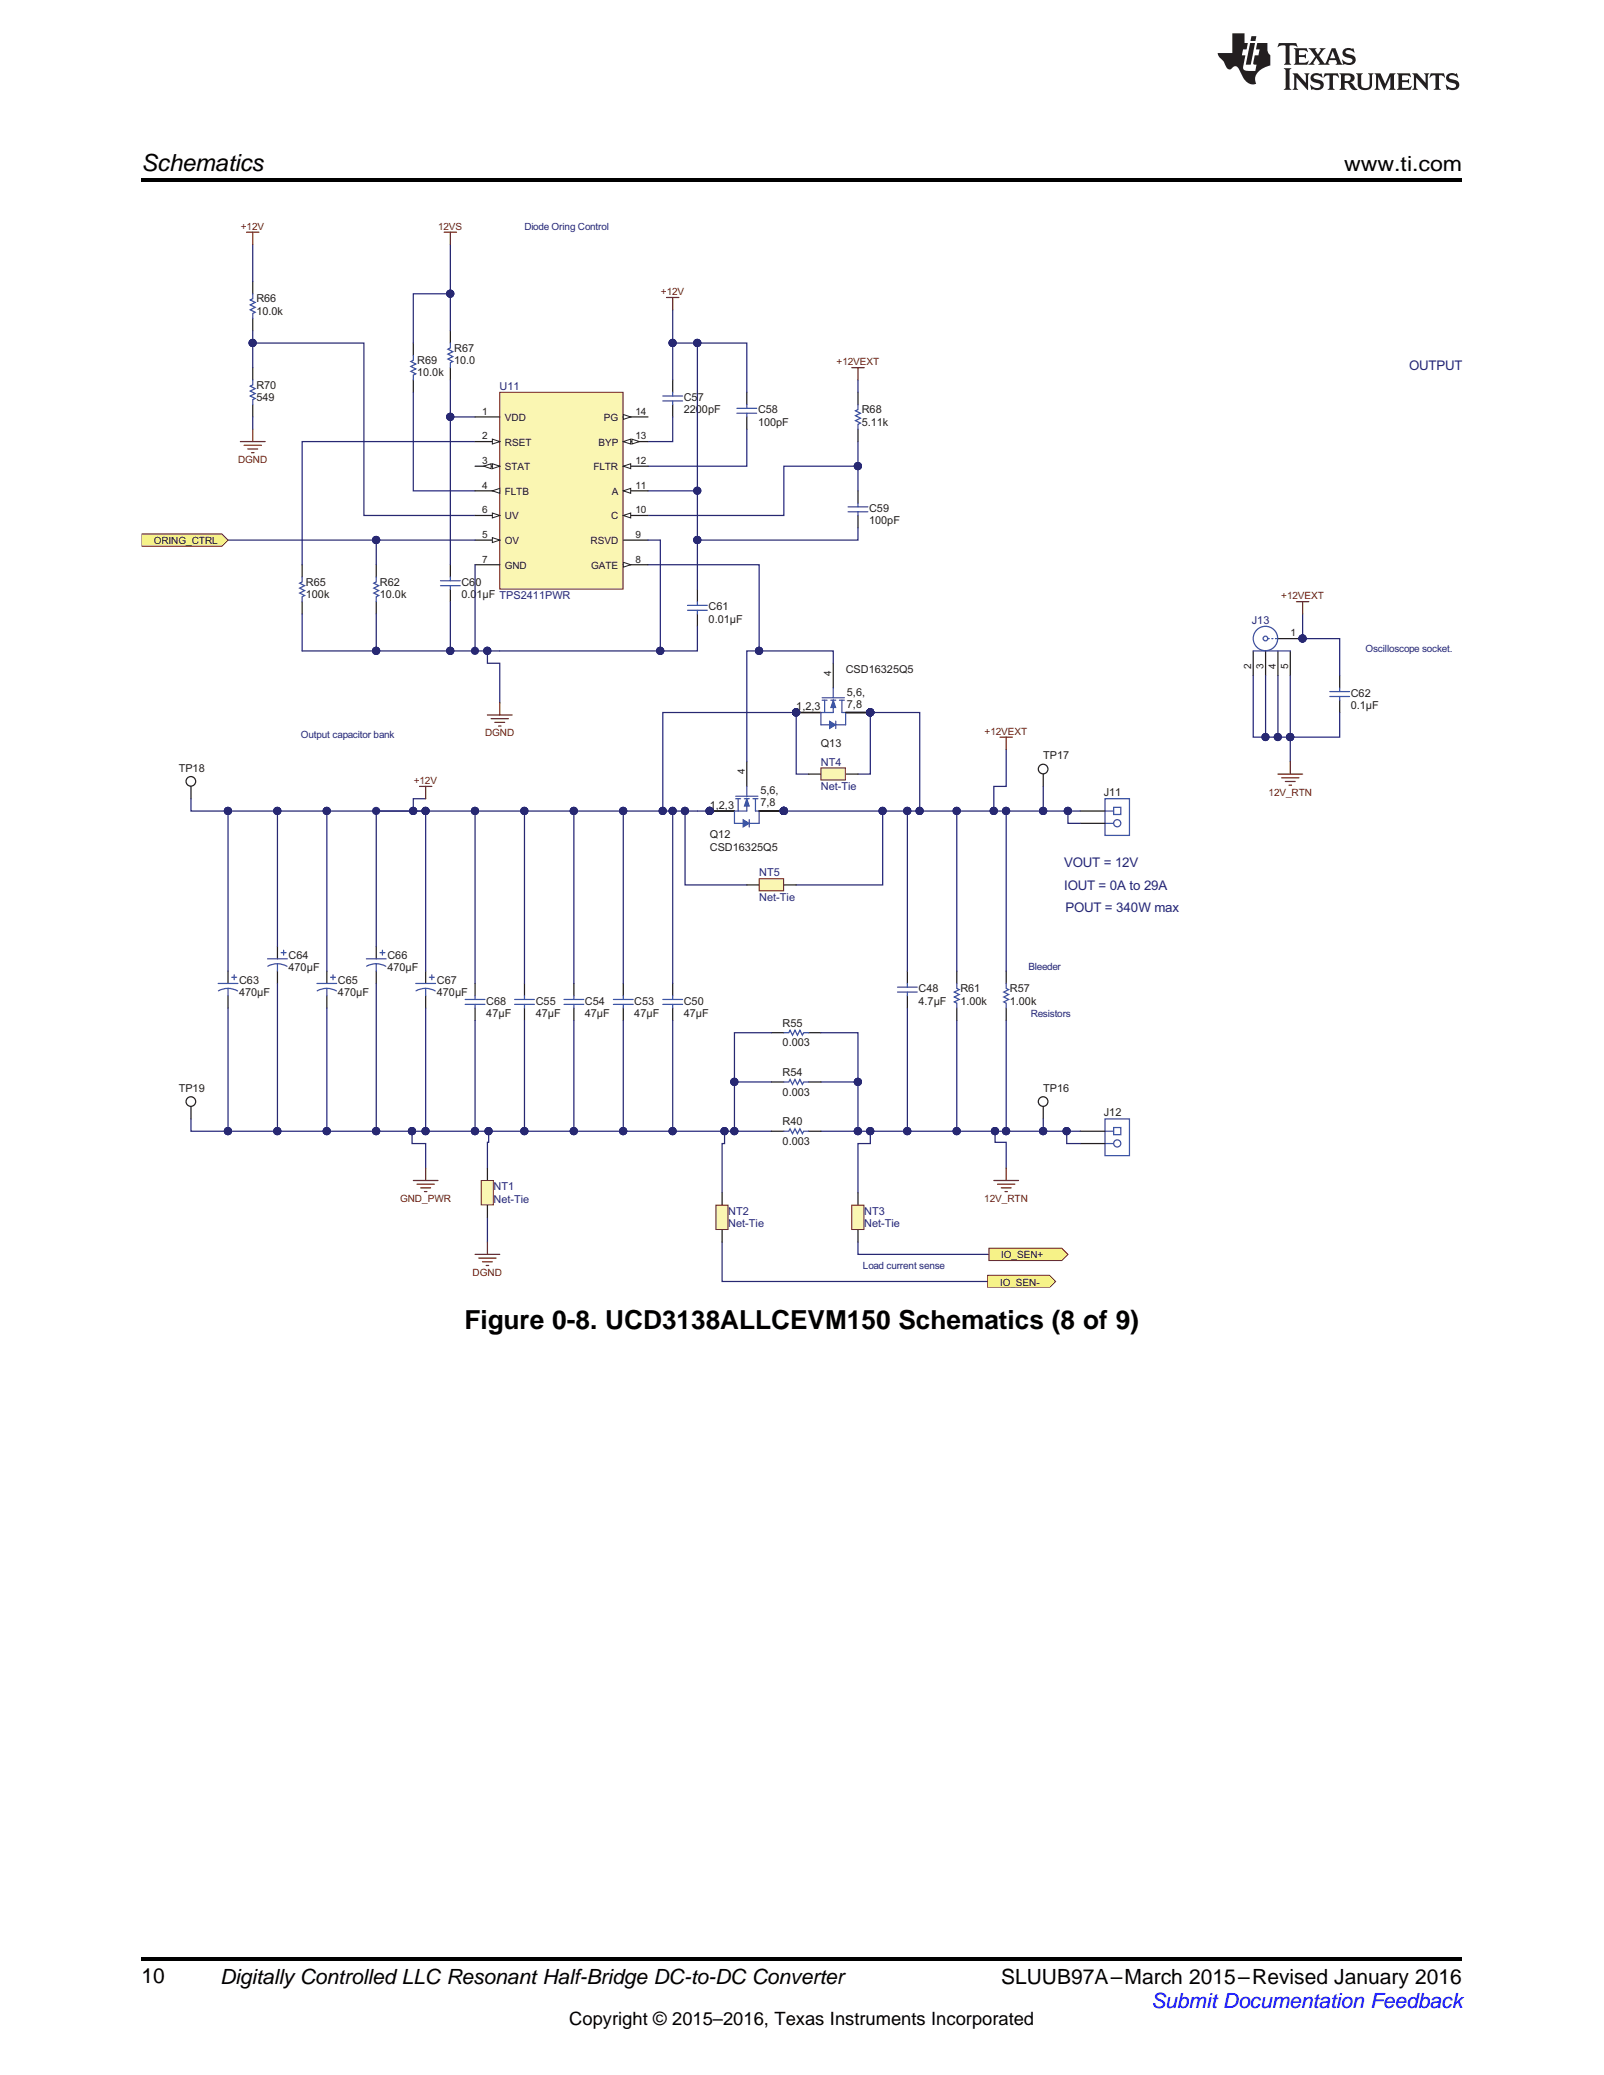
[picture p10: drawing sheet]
<svg xmlns="http://www.w3.org/2000/svg" width="216mm" height="279mm" viewBox="0 0 216 279" stroke-linecap="round" stroke-linejoin="round" font-family="sans-serif">
<defs><g id="words">
<text font-size="3.5" x="62.5" y="179">Figure 0-8. UCD3138ALLCEVM150 Schematics (8 of 9)</text>
<text font-size="3.2" x="19" y="23">Schematics</text>
<g font-size="2.8">
<text x="180.9" y="23">www.ti.com</text>
<text x="19" y="267">10</text>
<text x="29.6" y="267.1">Digitally Controlled LLC Resonant Half-Bridge DC-to-DC Converter</text>
<text x="134.8" y="267.1">SLUUB97A–March 2015–Revised January 2016</text>
</g>
<text font-size="2.8" fill="#00f" x="155" y="270.4">Submit Documentation Feedback</text>
<text font-size="2.5" x="76.6" y="272.7">Copyright © 2015–2016, Texas Instruments Incorporated</text>
<g font-size="1.8" fill="#272872">
<text x="189.7" y="49.8">OUTPUT</text>
<text x="143.2" y="116.8">VOUT = 12V</text>
<text x="143.2" y="119.8">IOUT = 0A to 29A</text>
<text x="143.4" y="122.8">POUT = 340W max</text>
</g>
<g font-size="1.5" fill="#231f20">
<text x="34.5" y="40.7">R66</text>
<text x="34.5" y="42.4">10.0k</text>
<text x="61.1" y="47.4">R67</text>
<text x="34.5" y="54">549</text>
<text x="34.5" y="52.4">R70</text>
<text x="56.1" y="50.7">10.0k</text>
<text x="56.1" y="49">R69</text>
<text x="61.1" y="49">10.0</text>
<text x="92" y="54">C57</text>
<text x="92" y="55.7">2200pF</text>
<text x="102" y="57.3">100pF</text>
<text x="102" y="55.7">C58</text>
<text x="116" y="55.7">R68</text>
<text x="116" y="57.3">5.11k</text>
<text x="117" y="70.6">100pF</text>
<text x="117" y="68.9">C59</text>
<text x="41.2" y="80.6">100k</text>
<text x="41.2" y="78.9">R65</text>
<text x="51.1" y="78.9">R62</text>
<text x="51.1" y="80.6">10.0k</text>
<text x="62.1" y="80.6">0.01µF TPS2411PWR</text>
<text x="62.1" y="78.9">C60</text>
<text x="95.4" y="83.9">0.01µF</text>
<text x="95.4" y="82.2">C61</text>
<text x="107.2" y="95.6">1,2,3</text>
<text x="113.8" y="90.7">CSD16325Q5</text>
<text x="114" y="95.3">7,8</text>
<text x="114" y="93.7">5,6,</text>
<text x="181.8" y="95.4">0.1µF</text>
<text x="181.8" y="93.8">C62</text>
<text x="110.5" y="100.6">Q13</text>
<text x="24.1" y="103.9">TP18</text>
<text x="102.4" y="106.9">5,6,</text>
<text x="140.4" y="102.3">TP17</text>
<text x="148.6" y="107.2">J11</text>
<text x="95.5" y="108.9">1,2,3</text>
<text x="95.5" y="112.9">Q12</text>
<text x="102.4" y="108.5">7,8</text>
<text x="95.5" y="114.5">CSD16325Q5</text>
<text x="38.8" y="130.8">470µF</text>
<text x="38.8" y="129.1">C64</text>
<text x="52.1" y="130.8">470µF</text>
<text x="52.1" y="129.1">C66</text>
<text x="32.2" y="134.1">470µF</text>
<text x="32.2" y="132.5">C63</text>
<text x="45.5" y="134.1">470µF</text>
<text x="45.5" y="132.5">C65</text>
<text x="58.8" y="134.1">470µF</text>
<text x="58.8" y="132.5">C67</text>
<text x="65.5" y="136.9">47µF</text>
<text x="65.5" y="135.3">C68</text>
<text x="72.1" y="136.9">47µF</text>
<text x="72.1" y="135.3">C55</text>
<text x="78.7" y="136.9">47µF</text>
<text x="78.7" y="135.3">C54</text>
<text x="85.4" y="136.9">47µF</text>
<text x="85.4" y="135.3">C53</text>
<text x="92" y="136.9">47µF</text>
<text x="92" y="135.3">C50</text>
<text x="123.6" y="135.3">4.7µF</text>
<text x="123.6" y="133.6">C48</text>
<text x="129.3" y="135.3">1.00k</text>
<text x="129.3" y="133.6">R61</text>
<text x="135.9" y="135.3">1.00k</text>
<text x="135.9" y="133.6">R57</text>
<text x="105.3" y="140.9">0.003</text>
<text x="105.3" y="138.3">R55</text>
<text x="24.1" y="147">TP19</text>
<text x="105.3" y="147.5">0.003</text>
<text x="105.3" y="144.9">R54</text>
<text x="140.4" y="147">TP16</text>
<text x="105.3" y="154.2">0.003</text>
<text x="105.3" y="151.5">R40</text>
<text x="148.6" y="150.3">J12</text>
</g>
<g font-size="1.5" fill="#272872">
<text x="67.2" y="52.5">U11</text>
<text x="168.5" y="84">J13</text>
<text x="110.5" y="103.1">NT4</text>
<text x="110.5" y="106.4">Net-Tie</text>
<text x="102.2" y="118">NT5</text>
<text x="102.2" y="121.3">Net-Tie</text>
<text x="66.4" y="160.3">NT1</text>
<text x="66.4" y="162">Net-Tie</text>
<text x="98" y="163.6">NT2</text>
<text x="98" y="165.3">Net-Tie</text>
<text x="116.3" y="163.6">NT3</text>
<text x="116.3" y="165.3">Net-Tie</text>
</g>
<g font-size="1.3" fill="#7e1315">
<text x="32.4" y="31">+12V</text>
<text x="59" y="31">12VS</text>
<text x="89" y="39.8">+12V</text>
<text x="112.6" y="49.2">+12VEXT</text>
<text x="32.1" y="62.3">DGND</text>
<text x="172.5" y="80.7">+12VEXT</text>
<text x="65.3" y="99.2">DGND</text>
<text x="132.5" y="99">+12VEXT</text>
<text x="55.7" y="105.6">+12V</text>
<text x="170.7" y="107.1">12V_RTN</text>
<text x="53.9" y="161.8">GND_PWR</text>
<text x="132.5" y="161.8">12V_RTN</text>
<text x="63.6" y="171.8">DGND</text>
</g>
<g font-size="1.3" fill="#272872">
<text x="70.6" y="30.9">Diode Oring Control</text>
<text x="183.8" y="87.8">Oscilloscope socket.</text>
<text x="40.5" y="99.4">Output capacitor bank</text>
<text x="138.4" y="130.6">Bleeder</text>
<text x="138.8" y="136.9">Resistors</text>
<text x="116.1" y="170.9">Load current sense</text>
</g>
<g font-size="1.3" fill="#231f20">
<text x="64.9" y="55.9">1</text>
<text x="64.9" y="59.2">2</text>
<text x="67.9" y="56.7">VDD</text>
<text x="81.3" y="56.7">PG</text>
<text x="85.5" y="55.9">14</text>
<text x="85.5" y="59.2">13</text>
<text x="64.9" y="62.5">3</text>
<text x="64.9" y="65.8">4</text>
<text x="67.9" y="60">RSET</text>
<text x="67.9" y="63.3">STAT</text>
<text x="79.9" y="63.3">FLTR</text>
<text x="80.6" y="60">BYP</text>
<text x="85.5" y="65.8">11</text>
<text x="85.5" y="62.5">12</text>
<text x="64.9" y="69.1">6</text>
<text x="67.9" y="66.6">FLTB</text>
<text x="67.9" y="69.9">UV</text>
<text x="82.3" y="69.9">C</text>
<text x="82.4" y="66.6">A</text>
<text x="85.5" y="69.1">10</text>
<text x="20.7" y="73.3">ORING_CTRL</text>
<text x="64.9" y="72.4">5</text>
<text x="64.9" y="75.8">7</text>
<text x="67.9" y="73.3">OV</text>
<text x="67.9" y="76.6">GND</text>
<text x="79.5" y="73.3">RSVD</text>
<text x="79.6" y="76.6">GATE</text>
<text x="85.5" y="72.4">9</text>
<text x="85.5" y="75.8">8</text>
<text x="173.7" y="85.7">1</text>
<text x="111.9" y="91" transform="rotate(-90 111.9 91)">4</text>
<text x="168.4" y="90.1" transform="rotate(-90 168.4 90.1)">2</text>
<text x="170.1" y="90.1" transform="rotate(-90 170.1 90.1)">3</text>
<text x="171.7" y="90.1" transform="rotate(-90 171.7 90.1)">4</text>
<text x="173.4" y="90.1" transform="rotate(-90 173.4 90.1)">5</text>
<text x="100.2" y="104.2" transform="rotate(-90 100.2 104.2)">4</text>
<text x="134.6" y="173.1">IO_SEN-</text>
<text x="134.8" y="169.4">IO_SEN+</text>
</g>
</g></defs>
<path d="M19 263.5h177.8v.6h-177.8z" fill="#000"/>
<g fill="none" stroke="#231f20" stroke-width=".17">
<path d="M34 37.9v1.7M34 42.9v1.6M34 49.5v1.7M34 54.5v1.6M55.6 46.2v1.7M55.6 51.2v1.6M60.6 44.5v1.7M60.6 49.5v1.7M90.5 51.2v1.6M90.5 54.5v1.6M100.5 52.8v1.7M100.5 56.1v1.7"/>
<path d="M115.5 52.8v1.7M115.5 57.8v1.7M40.7 76v1.7M50.6 76v1.7M60.6 76v1.7M60.6 79.4v1.6M93.9 79.4v1.6M115.5 66.1v1.7M115.5 69.4v1.7M40.7 81v1.7M50.6 81v1.7M93.9 82.7v1.6"/>
<path d="M63.9 132.4v1.7M63.9 135.7v1.7M70.6 132.4v1.7M70.6 135.7v1.7M77.2 132.4v1.7M77.2 135.7v1.7M83.9 132.4v1.7M83.9 135.7v1.7M90.5 132.4v1.7M90.5 135.7v1.7M128.8 130.8v1.6M128.8 135.7v1.7"/>
<path d="M135.4 130.8v1.6M135.4 135.7v1.7"/>
</g>
<g fill="none" stroke="#3853a3" stroke-width=".17">
<path d="M34 39.6v.6l-.3 .2 .7 .3-.7 .4 .7 .3-.7 .3 .7 .3-.4 .2v.7M34 51.2v.6l-.3 .2 .7 .3-.7 .4 .7 .3-.7 .3 .7 .4-.4 .1v.7M55.6 47.9v.6l-.3 .2 .7 .3-.7 .3 .7 .4-.7 .3 .7 .3-.4 .2v.7M60.6 46.2v.7l-.3 .1 .7 .4-.7 .3 .7 .3-.7 .3 .7 .4-.4 .1v.7M89.2 53.3h2.7M89.2 54h2.7M90.5 52.8v.5M90.5 54v.5M99.2 55h2.7M99.2 55.6h2.7M100.5 54.5v.5M100.5 55.6v.5"/>
<path d="M115.5 54.5v.6l-.3 .2 .6 .3-.6 .4 .6 .3-.6 .3 .6 .4-.3 .1v.7M40.7 77.7v.7l-.4 .1 .7 .4-.7 .3 .7 .3-.7 .4 .7 .3-.3 .2v.6M50.6 77.7v.7l-.3 .1 .7 .4-.7 .3 .7 .3-.7 .4 .7 .3-.4 .2v.6M59.3 78.2h2.6M59.3 78.9h2.6M60.6 77.7v.5M60.6 78.9v.5M114.2 68.9h2.6M114.2 68.2h2.6M115.5 67.8v.4M115.5 68.9v.5M92.5 81.5h2.7"/>
<path d="M92.5 82.2h2.7M93.9 81v.5M93.9 82.2v.5M62.6 134.6h2.7M62.6 135.2h2.7M63.9 134.1v.5M63.9 135.2v.5M69.3 134.6h2.6M69.3 135.2h2.6M70.6 134.1v.5M70.6 135.2v.5M75.9 134.6h2.7"/>
<path d="M75.9 135.2h2.7M77.2 134.1v.5M77.2 135.2v.5M82.6 134.6h2.6M82.6 135.2h2.6M83.9 134.1v.5M83.9 135.2v.5M89.2 134.6h2.7M89.2 135.2h2.7M90.5 134.1v.5M90.5 135.2v.5M128.8 132.4v.7l.3 .2-.6 .3 .6 .3-.6 .3 .6 .4-.6 .3 .3 .2v.6"/>
<path d="M135.4 132.4v.7l.4 .2-.7 .3 .7 .3-.7 .3 .7 .4-.7 .3 .3 .2v.6"/>
</g>
<path d="M148.7 150.7h3.3v4.9h-3.3z" fill="#fff"/>
<path d="M148.7 150.7h3.3v4.9h-3.3zM148.7 154h1.2" fill="none" stroke="#3853a3" stroke-width=".17"/>
<circle cx="150.4" cy="154" r=".48" fill="#fff"/>
<g fill="none" stroke="#3853a3" stroke-width=".17">
<path d="M148.7 152.3h1.2"/>
<circle cx="150.4" cy="154" r=".48"/>
</g>
<path d="M145.4 152.3h3.3M145.4 154h3.3" fill="none" stroke="#231f20" stroke-width=".17"/>
<path d="M149.9 151.8h1v1h-1z" fill="#fff"/>
<path d="M149.9 151.8h1v1h-1z" fill="none" stroke="#3853a3" stroke-width=".17"/>
<path d="M148.7 107.5h3.3v5h-3.3z" fill="#fff"/>
<path d="M148.7 107.5h3.3v5h-3.3zM148.7 110.9h1.2" fill="none" stroke="#3853a3" stroke-width=".17"/>
<circle cx="150.4" cy="110.8" r=".48" fill="#fff"/>
<g fill="none" stroke="#3853a3" stroke-width=".17">
<path d="M148.7 109.2h1.2"/>
<circle cx="150.4" cy="110.8" r=".48"/>
</g>
<path d="M145.4 109.2h3.3M145.4 110.9h3.3" fill="none" stroke="#231f20" stroke-width=".17"/>
<path d="M149.9 108.7h1v1h-1z" fill="#fff"/>
<path d="M149.9 108.7h1v1h-1z" fill="none" stroke="#3853a3" stroke-width=".17"/>
<path d="M102.2 109.2h3.3" fill="none" stroke="#231f20" stroke-width=".17"/>
<circle cx="105.5" cy="109.2" r=".48" fill="#272872"/>
<circle cx="105.5" cy="109.2" r=".48" fill="none" stroke="#272872" stroke-width=".13"/>
<path d="M95.5 109.2h3.4M100.5 102.6v3.3" fill="none" stroke="#231f20" stroke-width=".17"/>
<circle cx="95.5" cy="109.2" r=".48" fill="#272872"/>
<circle cx="95.5" cy="109.2" r=".48" fill="none" stroke="#272872" stroke-width=".13"/>
<path d="M99 107.2h3M99 107.5h.7M99.4 107.5v1.7M100.2 107.5h.7M100.5 105.9v1.3M100.5 107.5v1.7h-1.6M101.4 107.5h.6M101.7 107.5v1.7" fill="none" stroke="#3853a3" stroke-width=".17"/>
<path d="M100.5 107.5l.4 1h-.7z" fill="#3853a3"/>
<path d="M100.5 107.5l.4 1h-.7z" fill="none" stroke="#3853a3" stroke-width=".13"/>
<path d="M101.7 109.2h.5" fill="none" stroke="#3853a3" stroke-width=".17"/>
<path d="M95.5 109.2h3.4" fill="none" stroke="#231f20" stroke-width=".17"/>
<circle cx="95.5" cy="109.2" r=".48" fill="#272872"/>
<circle cx="95.5" cy="109.2" r=".48" fill="none" stroke="#272872" stroke-width=".13"/>
<path d="M95.5 109.2h3.4" fill="none" stroke="#231f20" stroke-width=".17"/>
<circle cx="95.5" cy="109.2" r=".48" fill="#272872"/>
<circle cx="95.5" cy="109.2" r=".48" fill="none" stroke="#272872" stroke-width=".13"/>
<path d="M102.2 109.2h3.3" fill="none" stroke="#231f20" stroke-width=".17"/>
<circle cx="105.5" cy="109.2" r=".48" fill="#272872"/>
<circle cx="105.5" cy="109.2" r=".48" fill="none" stroke="#272872" stroke-width=".13"/>
<path d="M102.2 109.2h3.3" fill="none" stroke="#231f20" stroke-width=".17"/>
<circle cx="105.5" cy="109.2" r=".48" fill="#272872"/>
<circle cx="105.5" cy="109.2" r=".48" fill="none" stroke="#272872" stroke-width=".13"/>
<path d="M100 110.4l.9 .5-.9 .5z" fill="#3853a3"/>
<path d="M100 110.4l.9 .5-.9 .5z" fill="none" stroke="#3853a3" stroke-width=".13"/>
<path d="M98.9 110.9h1.1M100.9 110.4v1M100.9 110.9h1.3" fill="none" stroke="#3853a3" stroke-width=".17"/>
<path d="M102.2 109.2h3.3" fill="none" stroke="#231f20" stroke-width=".17"/>
<circle cx="105.5" cy="109.2" r=".48" fill="#272872"/>
<circle cx="105.5" cy="109.2" r=".48" fill="none" stroke="#272872" stroke-width=".13"/>
<path d="M98.9 109.2v1.7M102.2 109.2v1.7" fill="none" stroke="#3853a3" stroke-width=".17"/>
<path d="M102.2 109.2h3.3" fill="none" stroke="#231f20" stroke-width=".17"/>
<circle cx="105.5" cy="109.2" r=".48" fill="#272872"/>
<circle cx="105.5" cy="109.2" r=".48" fill="none" stroke="#272872" stroke-width=".13"/>
<circle cx="105.5" cy="109.2" r=".48" fill="#272872"/>
<circle cx="105.5" cy="109.2" r=".48" fill="none" stroke="#272872" stroke-width=".13"/>
<circle cx="95.5" cy="109.2" r=".48" fill="#272872"/>
<circle cx="95.5" cy="109.2" r=".48" fill="none" stroke="#272872" stroke-width=".13"/>
<circle cx="95.5" cy="109.2" r=".48" fill="#272872"/>
<circle cx="95.5" cy="109.2" r=".48" fill="none" stroke="#272872" stroke-width=".13"/>
<circle cx="95.5" cy="109.2" r=".48" fill="#272872"/>
<circle cx="95.5" cy="109.2" r=".48" fill="none" stroke="#272872" stroke-width=".13"/>
<circle cx="105.5" cy="109.2" r=".48" fill="#272872"/>
<circle cx="105.5" cy="109.2" r=".48" fill="none" stroke="#272872" stroke-width=".13"/>
<circle cx="105.5" cy="109.2" r=".48" fill="#272872"/>
<circle cx="105.5" cy="109.2" r=".48" fill="none" stroke="#272872" stroke-width=".13"/>
<circle cx="105.5" cy="109.2" r=".48" fill="#272872"/>
<circle cx="105.5" cy="109.2" r=".48" fill="none" stroke="#272872" stroke-width=".13"/>
<circle cx="105.5" cy="109.2" r=".48" fill="#272872"/>
<circle cx="105.5" cy="109.2" r=".48" fill="none" stroke="#272872" stroke-width=".13"/>
<path d="M113.8 95.9h3.3" fill="none" stroke="#231f20" stroke-width=".17"/>
<circle cx="117.1" cy="95.9" r=".48" fill="#272872"/>
<circle cx="117.1" cy="95.9" r=".48" fill="none" stroke="#272872" stroke-width=".13"/>
<path d="M107.2 95.9h3.3M112.2 89.3v3.3" fill="none" stroke="#231f20" stroke-width=".17"/>
<circle cx="107.2" cy="95.9" r=".48" fill="#272872"/>
<circle cx="107.2" cy="95.9" r=".48" fill="none" stroke="#272872" stroke-width=".13"/>
<path d="M110.7 94h3M110.7 94.3h.6M111 94.3v1.6M111.8 94.3h.7M112.2 92.6v1.4M112.2 94.3v1.6h-1.7M113 94.3h.7M113.3 94.3v1.6" fill="none" stroke="#3853a3" stroke-width=".17"/>
<path d="M112.2 94.3l.3 1h-.7z" fill="#3853a3"/>
<path d="M112.2 94.3l.3 1h-.7z" fill="none" stroke="#3853a3" stroke-width=".13"/>
<path d="M113.3 95.9h.5" fill="none" stroke="#3853a3" stroke-width=".17"/>
<path d="M107.2 95.9h3.3" fill="none" stroke="#231f20" stroke-width=".17"/>
<circle cx="107.2" cy="95.9" r=".48" fill="#272872"/>
<circle cx="107.2" cy="95.9" r=".48" fill="none" stroke="#272872" stroke-width=".13"/>
<path d="M107.2 95.9h3.3" fill="none" stroke="#231f20" stroke-width=".17"/>
<circle cx="107.2" cy="95.9" r=".48" fill="#272872"/>
<circle cx="107.2" cy="95.9" r=".48" fill="none" stroke="#272872" stroke-width=".13"/>
<path d="M113.8 95.9h3.3" fill="none" stroke="#231f20" stroke-width=".17"/>
<circle cx="117.1" cy="95.9" r=".48" fill="#272872"/>
<circle cx="117.1" cy="95.9" r=".48" fill="none" stroke="#272872" stroke-width=".13"/>
<path d="M113.8 95.9h3.3" fill="none" stroke="#231f20" stroke-width=".17"/>
<circle cx="117.1" cy="95.9" r=".48" fill="#272872"/>
<circle cx="117.1" cy="95.9" r=".48" fill="none" stroke="#272872" stroke-width=".13"/>
<path d="M111.7 97.1l.8 .5-.8 .5z" fill="#3853a3"/>
<path d="M111.7 97.1l.8 .5-.8 .5z" fill="none" stroke="#3853a3" stroke-width=".13"/>
<path d="M110.5 97.6h1.2M112.5 97.1v1M112.5 97.6h1.3" fill="none" stroke="#3853a3" stroke-width=".17"/>
<path d="M113.8 95.9h3.3" fill="none" stroke="#231f20" stroke-width=".17"/>
<circle cx="117.1" cy="95.9" r=".48" fill="#272872"/>
<circle cx="117.1" cy="95.9" r=".48" fill="none" stroke="#272872" stroke-width=".13"/>
<path d="M110.5 95.9v1.7M113.8 95.9v1.7" fill="none" stroke="#3853a3" stroke-width=".17"/>
<path d="M113.8 95.9h3.3" fill="none" stroke="#231f20" stroke-width=".17"/>
<circle cx="117.1" cy="95.9" r=".48" fill="#272872"/>
<circle cx="117.1" cy="95.9" r=".48" fill="none" stroke="#272872" stroke-width=".13"/>
<circle cx="117.1" cy="95.9" r=".48" fill="#272872"/>
<circle cx="117.1" cy="95.9" r=".48" fill="none" stroke="#272872" stroke-width=".13"/>
<circle cx="107.2" cy="95.9" r=".48" fill="#272872"/>
<circle cx="107.2" cy="95.9" r=".48" fill="none" stroke="#272872" stroke-width=".13"/>
<circle cx="107.2" cy="95.9" r=".48" fill="#272872"/>
<circle cx="107.2" cy="95.9" r=".48" fill="none" stroke="#272872" stroke-width=".13"/>
<circle cx="107.2" cy="95.9" r=".48" fill="#272872"/>
<circle cx="107.2" cy="95.9" r=".48" fill="none" stroke="#272872" stroke-width=".13"/>
<circle cx="117.1" cy="95.9" r=".48" fill="#272872"/>
<circle cx="117.1" cy="95.9" r=".48" fill="none" stroke="#272872" stroke-width=".13"/>
<circle cx="117.1" cy="95.9" r=".48" fill="#272872"/>
<circle cx="117.1" cy="95.9" r=".48" fill="none" stroke="#272872" stroke-width=".13"/>
<circle cx="117.1" cy="95.9" r=".48" fill="#272872"/>
<circle cx="117.1" cy="95.9" r=".48" fill="none" stroke="#272872" stroke-width=".13"/>
<circle cx="117.1" cy="95.9" r=".48" fill="#272872"/>
<circle cx="117.1" cy="95.9" r=".48" fill="none" stroke="#272872" stroke-width=".13"/>
<circle cx="140.4" cy="103.6" r=".65" fill="#fff"/>
<g fill="none" stroke="#231f20" stroke-width=".17">
<path d="M140.4 104.2v1.7"/>
<circle cx="140.4" cy="103.6" r=".65"/>
</g>
<circle cx="140.4" cy="148.3" r=".65" fill="#fff"/>
<g fill="none" stroke="#231f20" stroke-width=".17">
<path d="M180.3 91v1.6M180.3 94.3v1.6M30.7 130.8v1.6M30.7 134.1v1.6M37.3 127.4v1.7M37.3 130.8v1.6M44 130.8v1.6M44 134.1v1.6M50.6 127.4v1.7M50.6 130.8v1.6M57.3 130.8v1.6M57.3 134.1v1.6"/>
<path d="M103.8 139.1h1.7M108.8 139.1h1.7M140.4 149v1.7"/>
<circle cx="140.4" cy="148.3" r=".65"/>
</g>
<g fill="none" stroke="#3853a3" stroke-width=".17">
<path d="M179 93.1h2.7M179 93.8h2.7M180.3 92.6v.5M180.3 93.8v.5M29.4 132.4h2.6M30.7 133.1l.7 .1 .6 .2M30.7 133.1l-.7 .1-.6 .2M30.7 133.1v1M31.2 131.6h.7M31.5 131.3v.6M36 129.1h2.7M37.3 129.8l.7 .1 .6 .2"/>
<path d="M37.3 129.8l-.6 .1-.7 .2M37.3 129.8v1M37.8 128.3h.7M38.2 127.9v.7M42.7 132.4h2.6M44 133.1l.7 .1 .6 .2M44 133.1l-.7 .1-.6 .2M44 133.1v1M44.5 131.6h.7M44.8 131.3v.6M49.3 129.1h2.7M50.6 129.8l.7 .1 .6 .2"/>
<path d="M50.6 129.8l-.6 .1-.7 .2M50.6 129.8v1M51.1 128.3h.7M51.5 127.9v.7M56 132.4h2.6M57.3 133.1l.7 .1 .6 .2M57.3 133.1l-.7 .1-.6 .2M57.3 133.1v1M57.8 131.6h.7M58.1 131.3v.6M105.5 139.1h.7l.1-.4 .4 .7 .3-.7 .3 .7 .4-.7 .3 .7 .2-.3h.6"/>
</g>
<circle cx="25.7" cy="148.3" r=".65" fill="#fff"/>
<g fill="none" stroke="#231f20" stroke-width=".17">
<path d="M25.7 149v1.7"/>
<circle cx="25.7" cy="148.3" r=".65"/>
</g>
<circle cx="25.7" cy="105.2" r=".65" fill="#fff"/>
<g fill="none" stroke="#231f20" stroke-width=".17">
<path d="M25.7 105.9v1.6M122.1 130.8v1.6M122.1 134.1v1.6"/>
<circle cx="25.7" cy="105.2" r=".65"/>
</g>
<path d="M120.8 132.9h2.7M120.8 133.6h2.7M122.1 132.4v.5M122.1 133.6v.5" fill="none" stroke="#3853a3" stroke-width=".17"/>
<path d="M67.3 87.6h21.6" fill="none" stroke="#272872" stroke-width=".17"/>
<circle cx="88.9" cy="87.6" r=".48" fill="#272872"/>
<circle cx="88.9" cy="87.6" r=".48" fill="none" stroke="#272872" stroke-width=".13"/>
<path d="M65.6 87.6v1.7h1.7v5.3" fill="none" stroke="#272872" stroke-width=".17"/>
<circle cx="65.6" cy="87.6" r=".48" fill="#272872"/>
<circle cx="65.6" cy="87.6" r=".48" fill="none" stroke="#272872" stroke-width=".13"/>
<path d="M50.6 87.6h10" fill="none" stroke="#272872" stroke-width=".17"/>
<circle cx="50.6" cy="87.6" r=".48" fill="#272872"/>
<circle cx="50.6" cy="87.6" r=".48" fill="none" stroke="#272872" stroke-width=".13"/>
<circle cx="60.6" cy="87.6" r=".48" fill="#272872"/>
<circle cx="60.6" cy="87.6" r=".48" fill="none" stroke="#272872" stroke-width=".13"/>
<path d="M60.6 81v6.6" fill="none" stroke="#272872" stroke-width=".17"/>
<circle cx="60.6" cy="87.6" r=".48" fill="#272872"/>
<circle cx="60.6" cy="87.6" r=".48" fill="none" stroke="#272872" stroke-width=".13"/>
<path d="M65.6 87.6h1.7" fill="none" stroke="#272872" stroke-width=".17"/>
<circle cx="65.6" cy="87.6" r=".48" fill="#272872"/>
<circle cx="65.6" cy="87.6" r=".48" fill="none" stroke="#272872" stroke-width=".13"/>
<path d="M93.9 84.3v3.3h-5" fill="none" stroke="#272872" stroke-width=".17"/>
<circle cx="88.9" cy="87.6" r=".48" fill="#272872"/>
<circle cx="88.9" cy="87.6" r=".48" fill="none" stroke="#272872" stroke-width=".13"/>
<path d="M60.6 87.6h5M65.6 163.9v3.3" fill="none" stroke="#272872" stroke-width=".17"/>
<circle cx="65.6" cy="87.6" r=".48" fill="#272872"/>
<circle cx="65.6" cy="87.6" r=".48" fill="none" stroke="#272872" stroke-width=".13"/>
<circle cx="60.6" cy="87.6" r=".48" fill="#272872"/>
<circle cx="60.6" cy="87.6" r=".48" fill="none" stroke="#272872" stroke-width=".13"/>
<path d="M60.6 39.6v4.9" fill="none" stroke="#272872" stroke-width=".17"/>
<circle cx="60.6" cy="39.5" r=".48" fill="#272872"/>
<circle cx="60.6" cy="39.5" r=".48" fill="none" stroke="#272872" stroke-width=".13"/>
<path d="M60.6 39.6h-5v6.6" fill="none" stroke="#272872" stroke-width=".17"/>
<circle cx="60.6" cy="39.5" r=".48" fill="#272872"/>
<circle cx="60.6" cy="39.5" r=".48" fill="none" stroke="#272872" stroke-width=".13"/>
<path d="M60.6 32.9v6.7" fill="none" stroke="#272872" stroke-width=".17"/>
<circle cx="60.6" cy="39.5" r=".48" fill="#272872"/>
<circle cx="60.6" cy="39.5" r=".48" fill="none" stroke="#272872" stroke-width=".13"/>
<path d="M97.5 152.3v1.7h-.3v6.6" fill="none" stroke="#272872" stroke-width=".17"/>
<circle cx="97.5" cy="152.3" r=".48" fill="#272872"/>
<circle cx="97.5" cy="152.3" r=".48" fill="none" stroke="#272872" stroke-width=".13"/>
<path d="M57.3 152.3h6.6" fill="none" stroke="#272872" stroke-width=".17"/>
<circle cx="63.9" cy="152.3" r=".48" fill="#272872"/>
<circle cx="63.9" cy="152.3" r=".48" fill="none" stroke="#272872" stroke-width=".13"/>
<circle cx="57.3" cy="152.3" r=".48" fill="#272872"/>
<circle cx="57.3" cy="152.3" r=".48" fill="none" stroke="#272872" stroke-width=".13"/>
<path d="M55.5 152.3v1.7h1.8v3.3" fill="none" stroke="#272872" stroke-width=".17"/>
<circle cx="55.4" cy="152.3" r=".48" fill="#272872"/>
<circle cx="55.4" cy="152.3" r=".48" fill="none" stroke="#272872" stroke-width=".13"/>
<path d="M50.6 132.4v19.9" fill="none" stroke="#272872" stroke-width=".17"/>
<circle cx="50.6" cy="152.3" r=".48" fill="#272872"/>
<circle cx="50.6" cy="152.3" r=".48" fill="none" stroke="#272872" stroke-width=".13"/>
<path d="M57.3 135.7v16.6" fill="none" stroke="#272872" stroke-width=".17"/>
<circle cx="57.3" cy="152.3" r=".48" fill="#272872"/>
<circle cx="57.3" cy="152.3" r=".48" fill="none" stroke="#272872" stroke-width=".13"/>
<path d="M44 135.7v16.6" fill="none" stroke="#272872" stroke-width=".17"/>
<circle cx="44" cy="152.3" r=".48" fill="#272872"/>
<circle cx="44" cy="152.3" r=".48" fill="none" stroke="#272872" stroke-width=".13"/>
<path d="M50.6 152.3h4.9" fill="none" stroke="#272872" stroke-width=".17"/>
<circle cx="50.6" cy="152.3" r=".48" fill="#272872"/>
<circle cx="50.6" cy="152.3" r=".48" fill="none" stroke="#272872" stroke-width=".13"/>
<circle cx="55.4" cy="152.3" r=".48" fill="#272872"/>
<circle cx="55.4" cy="152.3" r=".48" fill="none" stroke="#272872" stroke-width=".13"/>
<path d="M37.3 132.4v19.9" fill="none" stroke="#272872" stroke-width=".17"/>
<circle cx="37.3" cy="152.3" r=".48" fill="#272872"/>
<circle cx="37.3" cy="152.3" r=".48" fill="none" stroke="#272872" stroke-width=".13"/>
<path d="M44 152.3h6.6" fill="none" stroke="#272872" stroke-width=".17"/>
<circle cx="44" cy="152.3" r=".48" fill="#272872"/>
<circle cx="44" cy="152.3" r=".48" fill="none" stroke="#272872" stroke-width=".13"/>
<circle cx="50.6" cy="152.3" r=".48" fill="#272872"/>
<circle cx="50.6" cy="152.3" r=".48" fill="none" stroke="#272872" stroke-width=".13"/>
<path d="M30.7 135.7v16.6" fill="none" stroke="#272872" stroke-width=".17"/>
<circle cx="30.7" cy="152.3" r=".48" fill="#272872"/>
<circle cx="30.7" cy="152.3" r=".48" fill="none" stroke="#272872" stroke-width=".13"/>
<path d="M37.3 152.3h6.7" fill="none" stroke="#272872" stroke-width=".17"/>
<circle cx="37.3" cy="152.3" r=".48" fill="#272872"/>
<circle cx="37.3" cy="152.3" r=".48" fill="none" stroke="#272872" stroke-width=".13"/>
<circle cx="44" cy="152.3" r=".48" fill="#272872"/>
<circle cx="44" cy="152.3" r=".48" fill="none" stroke="#272872" stroke-width=".13"/>
<path d="M98.9 152.3h4.9" fill="none" stroke="#272872" stroke-width=".17"/>
<circle cx="98.8" cy="152.3" r=".48" fill="#272872"/>
<circle cx="98.8" cy="152.3" r=".48" fill="none" stroke="#272872" stroke-width=".13"/>
<path d="M103.8 139.1h-4.9v6.6" fill="none" stroke="#272872" stroke-width=".17"/>
<circle cx="98.8" cy="145.7" r=".48" fill="#272872"/>
<circle cx="98.8" cy="145.7" r=".48" fill="none" stroke="#272872" stroke-width=".13"/>
<path d="M98.9 145.7h4.9" fill="none" stroke="#272872" stroke-width=".17"/>
<circle cx="98.8" cy="145.7" r=".48" fill="#272872"/>
<circle cx="98.8" cy="145.7" r=".48" fill="none" stroke="#272872" stroke-width=".13"/>
<path d="M98.9 145.7v6.6" fill="none" stroke="#272872" stroke-width=".17"/>
<circle cx="98.8" cy="152.3" r=".48" fill="#272872"/>
<circle cx="98.8" cy="152.3" r=".48" fill="none" stroke="#272872" stroke-width=".13"/>
<circle cx="98.8" cy="145.7" r=".48" fill="#272872"/>
<circle cx="98.8" cy="145.7" r=".48" fill="none" stroke="#272872" stroke-width=".13"/>
<path d="M30.7 152.3h6.6" fill="none" stroke="#272872" stroke-width=".17"/>
<circle cx="30.7" cy="152.3" r=".48" fill="#272872"/>
<circle cx="30.7" cy="152.3" r=".48" fill="none" stroke="#272872" stroke-width=".13"/>
<circle cx="37.3" cy="152.3" r=".48" fill="#272872"/>
<circle cx="37.3" cy="152.3" r=".48" fill="none" stroke="#272872" stroke-width=".13"/>
<path d="M25.7 150.7v1.6h5" fill="none" stroke="#272872" stroke-width=".17"/>
<circle cx="30.7" cy="152.3" r=".48" fill="#272872"/>
<circle cx="30.7" cy="152.3" r=".48" fill="none" stroke="#272872" stroke-width=".13"/>
<path d="M90.5 137.4v14.9" fill="none" stroke="#272872" stroke-width=".17"/>
<circle cx="90.5" cy="152.3" r=".48" fill="#272872"/>
<circle cx="90.5" cy="152.3" r=".48" fill="none" stroke="#272872" stroke-width=".13"/>
<path d="M90.5 152.3h7" fill="none" stroke="#272872" stroke-width=".17"/>
<circle cx="90.5" cy="152.3" r=".48" fill="#272872"/>
<circle cx="90.5" cy="152.3" r=".48" fill="none" stroke="#272872" stroke-width=".13"/>
<circle cx="97.5" cy="152.3" r=".48" fill="#272872"/>
<circle cx="97.5" cy="152.3" r=".48" fill="none" stroke="#272872" stroke-width=".13"/>
<path d="M83.9 137.4v14.9" fill="none" stroke="#272872" stroke-width=".17"/>
<circle cx="83.9" cy="152.3" r=".48" fill="#272872"/>
<circle cx="83.9" cy="152.3" r=".48" fill="none" stroke="#272872" stroke-width=".13"/>
<path d="M83.9 152.3h6.6" fill="none" stroke="#272872" stroke-width=".17"/>
<circle cx="83.9" cy="152.3" r=".48" fill="#272872"/>
<circle cx="83.9" cy="152.3" r=".48" fill="none" stroke="#272872" stroke-width=".13"/>
<circle cx="90.5" cy="152.3" r=".48" fill="#272872"/>
<circle cx="90.5" cy="152.3" r=".48" fill="none" stroke="#272872" stroke-width=".13"/>
<path d="M77.2 137.4v14.9" fill="none" stroke="#272872" stroke-width=".17"/>
<circle cx="77.2" cy="152.3" r=".48" fill="#272872"/>
<circle cx="77.2" cy="152.3" r=".48" fill="none" stroke="#272872" stroke-width=".13"/>
<path d="M77.2 152.3h6.7" fill="none" stroke="#272872" stroke-width=".17"/>
<circle cx="77.2" cy="152.3" r=".48" fill="#272872"/>
<circle cx="77.2" cy="152.3" r=".48" fill="none" stroke="#272872" stroke-width=".13"/>
<circle cx="83.9" cy="152.3" r=".48" fill="#272872"/>
<circle cx="83.9" cy="152.3" r=".48" fill="none" stroke="#272872" stroke-width=".13"/>
<path d="M70.6 137.4v14.9" fill="none" stroke="#272872" stroke-width=".17"/>
<circle cx="70.6" cy="152.3" r=".48" fill="#272872"/>
<circle cx="70.6" cy="152.3" r=".48" fill="none" stroke="#272872" stroke-width=".13"/>
<path d="M70.6 152.3h6.6" fill="none" stroke="#272872" stroke-width=".17"/>
<circle cx="70.6" cy="152.3" r=".48" fill="#272872"/>
<circle cx="70.6" cy="152.3" r=".48" fill="none" stroke="#272872" stroke-width=".13"/>
<circle cx="77.2" cy="152.3" r=".48" fill="#272872"/>
<circle cx="77.2" cy="152.3" r=".48" fill="none" stroke="#272872" stroke-width=".13"/>
<path d="M63.9 137.4v14.9" fill="none" stroke="#272872" stroke-width=".17"/>
<circle cx="63.9" cy="152.3" r=".48" fill="#272872"/>
<circle cx="63.9" cy="152.3" r=".48" fill="none" stroke="#272872" stroke-width=".13"/>
<path d="M63.9 152.3h1.9" fill="none" stroke="#272872" stroke-width=".17"/>
<circle cx="63.9" cy="152.3" r=".48" fill="#272872"/>
<circle cx="63.9" cy="152.3" r=".48" fill="none" stroke="#272872" stroke-width=".13"/>
<circle cx="65.8" cy="152.3" r=".48" fill="#272872"/>
<circle cx="65.8" cy="152.3" r=".48" fill="none" stroke="#272872" stroke-width=".13"/>
<path d="M65.8 152.3v1.5h-.2v3.5" fill="none" stroke="#272872" stroke-width=".17"/>
<circle cx="65.8" cy="152.3" r=".48" fill="#272872"/>
<circle cx="65.8" cy="152.3" r=".48" fill="none" stroke="#272872" stroke-width=".13"/>
<path d="M55.5 152.3h1.8" fill="none" stroke="#272872" stroke-width=".17"/>
<circle cx="55.4" cy="152.3" r=".48" fill="#272872"/>
<circle cx="55.4" cy="152.3" r=".48" fill="none" stroke="#272872" stroke-width=".13"/>
<circle cx="57.3" cy="152.3" r=".48" fill="#272872"/>
<circle cx="57.3" cy="152.3" r=".48" fill="none" stroke="#272872" stroke-width=".13"/>
<path d="M65.8 152.3h4.8" fill="none" stroke="#272872" stroke-width=".17"/>
<circle cx="65.8" cy="152.3" r=".48" fill="#272872"/>
<circle cx="65.8" cy="152.3" r=".48" fill="none" stroke="#272872" stroke-width=".13"/>
<circle cx="70.6" cy="152.3" r=".48" fill="#272872"/>
<circle cx="70.6" cy="152.3" r=".48" fill="none" stroke="#272872" stroke-width=".13"/>
<path d="M97.5 152.3h1.4" fill="none" stroke="#272872" stroke-width=".17"/>
<circle cx="97.5" cy="152.3" r=".48" fill="#272872"/>
<circle cx="97.5" cy="152.3" r=".48" fill="none" stroke="#272872" stroke-width=".13"/>
<circle cx="98.8" cy="152.3" r=".48" fill="#272872"/>
<circle cx="98.8" cy="152.3" r=".48" fill="none" stroke="#272872" stroke-width=".13"/>
<path d="M50.6 72.7v3.3" fill="none" stroke="#272872" stroke-width=".17"/>
<circle cx="50.6" cy="72.7" r=".48" fill="#272872"/>
<circle cx="50.6" cy="72.7" r=".48" fill="none" stroke="#272872" stroke-width=".13"/>
<path d="M30.7 72.7h19.9" fill="none" stroke="#272872" stroke-width=".17"/>
<circle cx="50.6" cy="72.7" r=".48" fill="#272872"/>
<circle cx="50.6" cy="72.7" r=".48" fill="none" stroke="#272872" stroke-width=".13"/>
<path d="M128.8 137.4v14.9M97.2 167.2v5.4h35.7M115.5 167.2v1.7h17.6" fill="none" stroke="#272872" stroke-width=".17"/>
<circle cx="128.8" cy="152.3" r=".48" fill="#272872"/>
<circle cx="128.8" cy="152.3" r=".48" fill="none" stroke="#272872" stroke-width=".13"/>
<path d="M135.4 137.4v14.9" fill="none" stroke="#272872" stroke-width=".17"/>
<circle cx="135.4" cy="152.3" r=".48" fill="#272872"/>
<circle cx="135.4" cy="152.3" r=".48" fill="none" stroke="#272872" stroke-width=".13"/>
<path d="M135.4 152.3h5" fill="none" stroke="#272872" stroke-width=".17"/>
<circle cx="135.4" cy="152.3" r=".48" fill="#272872"/>
<circle cx="135.4" cy="152.3" r=".48" fill="none" stroke="#272872" stroke-width=".13"/>
<circle cx="140.4" cy="152.3" r=".48" fill="#272872"/>
<circle cx="140.4" cy="152.3" r=".48" fill="none" stroke="#272872" stroke-width=".13"/>
<path d="M133.9 152.3h1.5" fill="none" stroke="#272872" stroke-width=".17"/>
<circle cx="135.4" cy="152.3" r=".48" fill="#272872"/>
<circle cx="135.4" cy="152.3" r=".48" fill="none" stroke="#272872" stroke-width=".13"/>
<circle cx="133.9" cy="152.3" r=".48" fill="#272872"/>
<circle cx="133.9" cy="152.3" r=".48" fill="none" stroke="#272872" stroke-width=".13"/>
<path d="M122.1 152.3h6.7" fill="none" stroke="#272872" stroke-width=".17"/>
<circle cx="128.8" cy="152.3" r=".48" fill="#272872"/>
<circle cx="128.8" cy="152.3" r=".48" fill="none" stroke="#272872" stroke-width=".13"/>
<circle cx="122.1" cy="152.3" r=".48" fill="#272872"/>
<circle cx="122.1" cy="152.3" r=".48" fill="none" stroke="#272872" stroke-width=".13"/>
<path d="M140.4 150.7v1.6" fill="none" stroke="#272872" stroke-width=".17"/>
<circle cx="140.4" cy="152.3" r=".48" fill="#272872"/>
<circle cx="140.4" cy="152.3" r=".48" fill="none" stroke="#272872" stroke-width=".13"/>
<path d="M140.4 152.3h3.2" fill="none" stroke="#272872" stroke-width=".17"/>
<circle cx="140.4" cy="152.3" r=".48" fill="#272872"/>
<circle cx="140.4" cy="152.3" r=".48" fill="none" stroke="#272872" stroke-width=".13"/>
<circle cx="143.6" cy="152.3" r=".48" fill="#272872"/>
<circle cx="143.6" cy="152.3" r=".48" fill="none" stroke="#272872" stroke-width=".13"/>
<path d="M110.5 152.3h5" fill="none" stroke="#272872" stroke-width=".17"/>
<circle cx="115.5" cy="152.3" r=".48" fill="#272872"/>
<circle cx="115.5" cy="152.3" r=".48" fill="none" stroke="#272872" stroke-width=".13"/>
<path d="M117.1 152.3h5" fill="none" stroke="#272872" stroke-width=".17"/>
<circle cx="122.1" cy="152.3" r=".48" fill="#272872"/>
<circle cx="122.1" cy="152.3" r=".48" fill="none" stroke="#272872" stroke-width=".13"/>
<circle cx="117.1" cy="152.3" r=".48" fill="#272872"/>
<circle cx="117.1" cy="152.3" r=".48" fill="none" stroke="#272872" stroke-width=".13"/>
<path d="M110.5 145.7h5" fill="none" stroke="#272872" stroke-width=".17"/>
<circle cx="115.5" cy="145.7" r=".48" fill="#272872"/>
<circle cx="115.5" cy="145.7" r=".48" fill="none" stroke="#272872" stroke-width=".13"/>
<path d="M110.5 139.1h5v6.6" fill="none" stroke="#272872" stroke-width=".17"/>
<circle cx="115.5" cy="145.7" r=".48" fill="#272872"/>
<circle cx="115.5" cy="145.7" r=".48" fill="none" stroke="#272872" stroke-width=".13"/>
<path d="M115.5 145.7v6.6" fill="none" stroke="#272872" stroke-width=".17"/>
<circle cx="115.5" cy="145.7" r=".48" fill="#272872"/>
<circle cx="115.5" cy="145.7" r=".48" fill="none" stroke="#272872" stroke-width=".13"/>
<circle cx="115.5" cy="152.3" r=".48" fill="#272872"/>
<circle cx="115.5" cy="152.3" r=".48" fill="none" stroke="#272872" stroke-width=".13"/>
<path d="M180.3 95.9v3.4h-6.6" fill="none" stroke="#272872" stroke-width=".17"/>
<circle cx="173.7" cy="99.2" r=".48" fill="#272872"/>
<circle cx="173.7" cy="99.2" r=".48" fill="none" stroke="#272872" stroke-width=".13"/>
<path d="M173.7 99.3v3.3" fill="none" stroke="#272872" stroke-width=".17"/>
<circle cx="173.7" cy="99.2" r=".48" fill="#272872"/>
<circle cx="173.7" cy="99.2" r=".48" fill="none" stroke="#272872" stroke-width=".13"/>
<path d="M122.1 135.7v16.6" fill="none" stroke="#272872" stroke-width=".17"/>
<circle cx="122.1" cy="152.3" r=".48" fill="#272872"/>
<circle cx="122.1" cy="152.3" r=".48" fill="none" stroke="#272872" stroke-width=".13"/>
<path d="M133.9 152.3v1.5h1.5v3.5" fill="none" stroke="#272872" stroke-width=".17"/>
<circle cx="133.9" cy="152.3" r=".48" fill="#272872"/>
<circle cx="133.9" cy="152.3" r=".48" fill="none" stroke="#272872" stroke-width=".13"/>
<path d="M117.1 152.3v1.7h-1.6v6.6" fill="none" stroke="#272872" stroke-width=".17"/>
<circle cx="117.1" cy="152.3" r=".48" fill="#272872"/>
<circle cx="117.1" cy="152.3" r=".48" fill="none" stroke="#272872" stroke-width=".13"/>
<path d="M115.5 152.3h1.6" fill="none" stroke="#272872" stroke-width=".17"/>
<circle cx="117.1" cy="152.3" r=".48" fill="#272872"/>
<circle cx="117.1" cy="152.3" r=".48" fill="none" stroke="#272872" stroke-width=".13"/>
<circle cx="115.5" cy="152.3" r=".48" fill="#272872"/>
<circle cx="115.5" cy="152.3" r=".48" fill="none" stroke="#272872" stroke-width=".13"/>
<path d="M128.8 152.3h5.1" fill="none" stroke="#272872" stroke-width=".17"/>
<circle cx="133.9" cy="152.3" r=".48" fill="#272872"/>
<circle cx="133.9" cy="152.3" r=".48" fill="none" stroke="#272872" stroke-width=".13"/>
<circle cx="128.8" cy="152.3" r=".48" fill="#272872"/>
<circle cx="128.8" cy="152.3" r=".48" fill="none" stroke="#272872" stroke-width=".13"/>
<path d="M143.6 152.3h1.8" fill="none" stroke="#272872" stroke-width=".17"/>
<circle cx="143.6" cy="152.3" r=".48" fill="#272872"/>
<circle cx="143.6" cy="152.3" r=".48" fill="none" stroke="#272872" stroke-width=".13"/>
<path d="M143.6 152.3v1.7h1.8" fill="none" stroke="#272872" stroke-width=".17"/>
<circle cx="143.6" cy="152.3" r=".48" fill="#272872"/>
<circle cx="143.6" cy="152.3" r=".48" fill="none" stroke="#272872" stroke-width=".13"/>
<path d="M128.8 109.2v21.6" fill="none" stroke="#272872" stroke-width=".17"/>
<circle cx="128.8" cy="109.2" r=".48" fill="#272872"/>
<circle cx="128.8" cy="109.2" r=".48" fill="none" stroke="#272872" stroke-width=".13"/>
<path d="M128.8 109.2h5" fill="none" stroke="#272872" stroke-width=".17"/>
<circle cx="128.8" cy="109.2" r=".48" fill="#272872"/>
<circle cx="128.8" cy="109.2" r=".48" fill="none" stroke="#272872" stroke-width=".13"/>
<circle cx="133.8" cy="109.2" r=".48" fill="#272872"/>
<circle cx="133.8" cy="109.2" r=".48" fill="none" stroke="#272872" stroke-width=".13"/>
<path d="M123.8 109.2h5" fill="none" stroke="#272872" stroke-width=".17"/>
<circle cx="128.8" cy="109.2" r=".48" fill="#272872"/>
<circle cx="128.8" cy="109.2" r=".48" fill="none" stroke="#272872" stroke-width=".13"/>
<circle cx="123.8" cy="109.2" r=".48" fill="#272872"/>
<circle cx="123.8" cy="109.2" r=".48" fill="none" stroke="#272872" stroke-width=".13"/>
<path d="M118.8 109.2h3.3" fill="none" stroke="#272872" stroke-width=".17"/>
<circle cx="122.1" cy="109.2" r=".48" fill="#272872"/>
<circle cx="122.1" cy="109.2" r=".48" fill="none" stroke="#272872" stroke-width=".13"/>
<circle cx="118.8" cy="109.2" r=".48" fill="#272872"/>
<circle cx="118.8" cy="109.2" r=".48" fill="none" stroke="#272872" stroke-width=".13"/>
<path d="M143.7 109.2h1.7" fill="none" stroke="#272872" stroke-width=".17"/>
<circle cx="143.7" cy="109.2" r=".48" fill="#272872"/>
<circle cx="143.7" cy="109.2" r=".48" fill="none" stroke="#272872" stroke-width=".13"/>
<path d="M135.4 100.9v5h-1.6v3.3" fill="none" stroke="#272872" stroke-width=".17"/>
<circle cx="133.8" cy="109.2" r=".48" fill="#272872"/>
<circle cx="133.8" cy="109.2" r=".48" fill="none" stroke="#272872" stroke-width=".13"/>
<path d="M117.1 95.9h6.7v13.3" fill="none" stroke="#272872" stroke-width=".17"/>
<circle cx="117.1" cy="95.9" r=".48" fill="#272872"/>
<circle cx="117.1" cy="95.9" r=".48" fill="none" stroke="#272872" stroke-width=".13"/>
<circle cx="123.8" cy="109.2" r=".48" fill="#272872"/>
<circle cx="123.8" cy="109.2" r=".48" fill="none" stroke="#272872" stroke-width=".13"/>
<path d="M135.4 109.2v21.6" fill="none" stroke="#272872" stroke-width=".17"/>
<circle cx="135.4" cy="109.2" r=".48" fill="#272872"/>
<circle cx="135.4" cy="109.2" r=".48" fill="none" stroke="#272872" stroke-width=".13"/>
<path d="M140.4 105.9v3.3" fill="none" stroke="#272872" stroke-width=".17"/>
<circle cx="140.4" cy="109.2" r=".48" fill="#272872"/>
<circle cx="140.4" cy="109.2" r=".48" fill="none" stroke="#272872" stroke-width=".13"/>
<path d="M135.4 109.2h5" fill="none" stroke="#272872" stroke-width=".17"/>
<circle cx="140.4" cy="109.2" r=".48" fill="#272872"/>
<circle cx="140.4" cy="109.2" r=".48" fill="none" stroke="#272872" stroke-width=".13"/>
<circle cx="135.4" cy="109.2" r=".48" fill="#272872"/>
<circle cx="135.4" cy="109.2" r=".48" fill="none" stroke="#272872" stroke-width=".13"/>
<path d="M175.3 86h5v5" fill="none" stroke="#272872" stroke-width=".17"/>
<circle cx="175.3" cy="86" r=".48" fill="#272872"/>
<circle cx="175.3" cy="86" r=".48" fill="none" stroke="#272872" stroke-width=".13"/>
<path d="M175.3 82.7v3.3" fill="none" stroke="#272872" stroke-width=".17"/>
<circle cx="175.3" cy="86" r=".48" fill="#272872"/>
<circle cx="175.3" cy="86" r=".48" fill="none" stroke="#272872" stroke-width=".13"/>
<path d="M122.1 109.2v21.6" fill="none" stroke="#272872" stroke-width=".17"/>
<circle cx="122.1" cy="109.2" r=".48" fill="#272872"/>
<circle cx="122.1" cy="109.2" r=".48" fill="none" stroke="#272872" stroke-width=".13"/>
<path d="M122.1 109.2h1.7" fill="none" stroke="#272872" stroke-width=".17"/>
<circle cx="123.8" cy="109.2" r=".48" fill="#272872"/>
<circle cx="123.8" cy="109.2" r=".48" fill="none" stroke="#272872" stroke-width=".13"/>
<circle cx="122.1" cy="109.2" r=".48" fill="#272872"/>
<circle cx="122.1" cy="109.2" r=".48" fill="none" stroke="#272872" stroke-width=".13"/>
<path d="M133.8 109.2h1.6" fill="none" stroke="#272872" stroke-width=".17"/>
<circle cx="133.8" cy="109.2" r=".48" fill="#272872"/>
<circle cx="133.8" cy="109.2" r=".48" fill="none" stroke="#272872" stroke-width=".13"/>
<circle cx="135.4" cy="109.2" r=".48" fill="#272872"/>
<circle cx="135.4" cy="109.2" r=".48" fill="none" stroke="#272872" stroke-width=".13"/>
<path d="M143.7 109.2v1.7h1.7" fill="none" stroke="#272872" stroke-width=".17"/>
<circle cx="143.7" cy="109.2" r=".48" fill="#272872"/>
<circle cx="143.7" cy="109.2" r=".48" fill="none" stroke="#272872" stroke-width=".13"/>
<path d="M140.4 109.2h3.3" fill="none" stroke="#272872" stroke-width=".17"/>
<circle cx="143.7" cy="109.2" r=".48" fill="#272872"/>
<circle cx="143.7" cy="109.2" r=".48" fill="none" stroke="#272872" stroke-width=".13"/>
<circle cx="140.4" cy="109.2" r=".48" fill="#272872"/>
<circle cx="140.4" cy="109.2" r=".48" fill="none" stroke="#272872" stroke-width=".13"/>
<path d="M118.8 109.2v10h-11.6" fill="none" stroke="#272872" stroke-width=".17"/>
<circle cx="118.8" cy="109.2" r=".48" fill="#272872"/>
<circle cx="118.8" cy="109.2" r=".48" fill="none" stroke="#272872" stroke-width=".13"/>
<path d="M105.5 109.2h13.3" fill="none" stroke="#272872" stroke-width=".17"/>
<circle cx="118.8" cy="109.2" r=".48" fill="#272872"/>
<circle cx="118.8" cy="109.2" r=".48" fill="none" stroke="#272872" stroke-width=".13"/>
<circle cx="105.5" cy="109.2" r=".48" fill="#272872"/>
<circle cx="105.5" cy="109.2" r=".48" fill="none" stroke="#272872" stroke-width=".13"/>
<path d="M57.3 109.2h6.6" fill="none" stroke="#272872" stroke-width=".17"/>
<circle cx="57.3" cy="109.2" r=".48" fill="#272872"/>
<circle cx="57.3" cy="109.2" r=".48" fill="none" stroke="#272872" stroke-width=".13"/>
<circle cx="63.9" cy="109.2" r=".48" fill="#272872"/>
<circle cx="63.9" cy="109.2" r=".48" fill="none" stroke="#272872" stroke-width=".13"/>
<path d="M57.3 109.2v21.6" fill="none" stroke="#272872" stroke-width=".17"/>
<circle cx="57.3" cy="109.2" r=".48" fill="#272872"/>
<circle cx="57.3" cy="109.2" r=".48" fill="none" stroke="#272872" stroke-width=".13"/>
<path d="M55.6 109.2h1.7" fill="none" stroke="#272872" stroke-width=".17"/>
<circle cx="57.3" cy="109.2" r=".48" fill="#272872"/>
<circle cx="57.3" cy="109.2" r=".48" fill="none" stroke="#272872" stroke-width=".13"/>
<circle cx="55.6" cy="109.2" r=".48" fill="#272872"/>
<circle cx="55.6" cy="109.2" r=".48" fill="none" stroke="#272872" stroke-width=".13"/>
<path d="M57.3 109.2h-6.7v18.2" fill="none" stroke="#272872" stroke-width=".17"/>
<circle cx="57.3" cy="109.2" r=".48" fill="#272872"/>
<circle cx="57.3" cy="109.2" r=".48" fill="none" stroke="#272872" stroke-width=".13"/>
<circle cx="50.6" cy="109.2" r=".48" fill="#272872"/>
<circle cx="50.6" cy="109.2" r=".48" fill="none" stroke="#272872" stroke-width=".13"/>
<path d="M87.2 66.1h6.5M93.9 72.7v6.7" fill="none" stroke="#272872" stroke-width=".17"/>
<circle cx="93.9" cy="72.7" r=".48" fill="#272872"/>
<circle cx="93.9" cy="72.7" r=".48" fill="none" stroke="#272872" stroke-width=".13"/>
<path d="M34 32.9v5M115.5 71.1v1.6h-21.6" fill="none" stroke="#272872" stroke-width=".17"/>
<circle cx="93.9" cy="72.7" r=".48" fill="#272872"/>
<circle cx="93.9" cy="72.7" r=".48" fill="none" stroke="#272872" stroke-width=".13"/>
<path d="M90.5 46.2v5" fill="none" stroke="#272872" stroke-width=".17"/>
<circle cx="90.5" cy="46.2" r=".48" fill="#272872"/>
<circle cx="90.5" cy="46.2" r=".48" fill="none" stroke="#272872" stroke-width=".13"/>
<path d="M93.9 46.2v19.9h-.2" fill="none" stroke="#272872" stroke-width=".17"/>
<circle cx="93.9" cy="46.2" r=".48" fill="#272872"/>
<circle cx="93.9" cy="46.2" r=".48" fill="none" stroke="#272872" stroke-width=".13"/>
<circle cx="93.9" cy="66.1" r=".48" fill="#272872"/>
<circle cx="93.9" cy="66.1" r=".48" fill="none" stroke="#272872" stroke-width=".13"/>
<path d="M93.9 46.2h6.6v6.6" fill="none" stroke="#272872" stroke-width=".17"/>
<circle cx="93.9" cy="46.2" r=".48" fill="#272872"/>
<circle cx="93.9" cy="46.2" r=".48" fill="none" stroke="#272872" stroke-width=".13"/>
<path d="M93.9 66.1v6.6" fill="none" stroke="#272872" stroke-width=".17"/>
<circle cx="93.9" cy="72.7" r=".48" fill="#272872"/>
<circle cx="93.9" cy="72.7" r=".48" fill="none" stroke="#272872" stroke-width=".13"/>
<circle cx="93.9" cy="66.1" r=".48" fill="#272872"/>
<circle cx="93.9" cy="66.1" r=".48" fill="none" stroke="#272872" stroke-width=".13"/>
<path d="M90.5 46.2h3.4" fill="none" stroke="#272872" stroke-width=".17"/>
<circle cx="90.5" cy="46.2" r=".48" fill="#272872"/>
<circle cx="90.5" cy="46.2" r=".48" fill="none" stroke="#272872" stroke-width=".13"/>
<circle cx="93.9" cy="46.2" r=".48" fill="#272872"/>
<circle cx="93.9" cy="46.2" r=".48" fill="none" stroke="#272872" stroke-width=".13"/>
<path d="M90.5 41.7v4.5" fill="none" stroke="#272872" stroke-width=".17"/>
<circle cx="90.5" cy="46.2" r=".48" fill="#272872"/>
<circle cx="90.5" cy="46.2" r=".48" fill="none" stroke="#272872" stroke-width=".13"/>
<path d="M93.9 109.2h1.6" fill="none" stroke="#272872" stroke-width=".17"/>
<circle cx="95.5" cy="109.2" r=".48" fill="#272872"/>
<circle cx="95.5" cy="109.2" r=".48" fill="none" stroke="#272872" stroke-width=".13"/>
<path d="M57.3 107.5h-1.7v1.7" fill="none" stroke="#272872" stroke-width=".17"/>
<circle cx="55.6" cy="109.2" r=".48" fill="#272872"/>
<circle cx="55.6" cy="109.2" r=".48" fill="none" stroke="#272872" stroke-width=".13"/>
<path d="M44 109.2v21.6" fill="none" stroke="#272872" stroke-width=".17"/>
<circle cx="44" cy="109.2" r=".48" fill="#272872"/>
<circle cx="44" cy="109.2" r=".48" fill="none" stroke="#272872" stroke-width=".13"/>
<path d="M37.3 109.2h6.7" fill="none" stroke="#272872" stroke-width=".17"/>
<circle cx="44" cy="109.2" r=".48" fill="#272872"/>
<circle cx="44" cy="109.2" r=".48" fill="none" stroke="#272872" stroke-width=".13"/>
<circle cx="37.3" cy="109.2" r=".48" fill="#272872"/>
<circle cx="37.3" cy="109.2" r=".48" fill="none" stroke="#272872" stroke-width=".13"/>
<path d="M37.3 109.2v18.2" fill="none" stroke="#272872" stroke-width=".17"/>
<circle cx="37.3" cy="109.2" r=".48" fill="#272872"/>
<circle cx="37.3" cy="109.2" r=".48" fill="none" stroke="#272872" stroke-width=".13"/>
<path d="M30.7 109.2h6.6" fill="none" stroke="#272872" stroke-width=".17"/>
<circle cx="37.3" cy="109.2" r=".48" fill="#272872"/>
<circle cx="37.3" cy="109.2" r=".48" fill="none" stroke="#272872" stroke-width=".13"/>
<circle cx="30.7" cy="109.2" r=".48" fill="#272872"/>
<circle cx="30.7" cy="109.2" r=".48" fill="none" stroke="#272872" stroke-width=".13"/>
<path d="M30.7 109.2v21.6" fill="none" stroke="#272872" stroke-width=".17"/>
<circle cx="30.7" cy="109.2" r=".48" fill="#272872"/>
<circle cx="30.7" cy="109.2" r=".48" fill="none" stroke="#272872" stroke-width=".13"/>
<path d="M25.7 107.5v1.7h5" fill="none" stroke="#272872" stroke-width=".17"/>
<circle cx="30.7" cy="109.2" r=".48" fill="#272872"/>
<circle cx="30.7" cy="109.2" r=".48" fill="none" stroke="#272872" stroke-width=".13"/>
<path d="M107.2 95.9h-18v13.3" fill="none" stroke="#272872" stroke-width=".17"/>
<circle cx="107.2" cy="95.9" r=".48" fill="#272872"/>
<circle cx="107.2" cy="95.9" r=".48" fill="none" stroke="#272872" stroke-width=".13"/>
<circle cx="89.2" cy="109.2" r=".48" fill="#272872"/>
<circle cx="89.2" cy="109.2" r=".48" fill="none" stroke="#272872" stroke-width=".13"/>
<path d="M90.5 109.2h1.7" fill="none" stroke="#272872" stroke-width=".17"/>
<circle cx="90.5" cy="109.2" r=".48" fill="#272872"/>
<circle cx="90.5" cy="109.2" r=".48" fill="none" stroke="#272872" stroke-width=".13"/>
<circle cx="92.2" cy="109.2" r=".48" fill="#272872"/>
<circle cx="92.2" cy="109.2" r=".48" fill="none" stroke="#272872" stroke-width=".13"/>
<path d="M63.9 109.2v23.2" fill="none" stroke="#272872" stroke-width=".17"/>
<circle cx="63.9" cy="109.2" r=".48" fill="#272872"/>
<circle cx="63.9" cy="109.2" r=".48" fill="none" stroke="#272872" stroke-width=".13"/>
<path d="M63.9 109.2h6.7" fill="none" stroke="#272872" stroke-width=".17"/>
<circle cx="63.9" cy="109.2" r=".48" fill="#272872"/>
<circle cx="63.9" cy="109.2" r=".48" fill="none" stroke="#272872" stroke-width=".13"/>
<circle cx="70.6" cy="109.2" r=".48" fill="#272872"/>
<circle cx="70.6" cy="109.2" r=".48" fill="none" stroke="#272872" stroke-width=".13"/>
<path d="M70.6 109.2v23.2" fill="none" stroke="#272872" stroke-width=".17"/>
<circle cx="70.6" cy="109.2" r=".48" fill="#272872"/>
<circle cx="70.6" cy="109.2" r=".48" fill="none" stroke="#272872" stroke-width=".13"/>
<path d="M70.6 109.2h6.6" fill="none" stroke="#272872" stroke-width=".17"/>
<circle cx="70.6" cy="109.2" r=".48" fill="#272872"/>
<circle cx="70.6" cy="109.2" r=".48" fill="none" stroke="#272872" stroke-width=".13"/>
<circle cx="77.2" cy="109.2" r=".48" fill="#272872"/>
<circle cx="77.2" cy="109.2" r=".48" fill="none" stroke="#272872" stroke-width=".13"/>
<path d="M77.2 109.2v23.2" fill="none" stroke="#272872" stroke-width=".17"/>
<circle cx="77.2" cy="109.2" r=".48" fill="#272872"/>
<circle cx="77.2" cy="109.2" r=".48" fill="none" stroke="#272872" stroke-width=".13"/>
<path d="M77.2 109.2h6.7" fill="none" stroke="#272872" stroke-width=".17"/>
<circle cx="77.2" cy="109.2" r=".48" fill="#272872"/>
<circle cx="77.2" cy="109.2" r=".48" fill="none" stroke="#272872" stroke-width=".13"/>
<circle cx="83.9" cy="109.2" r=".48" fill="#272872"/>
<circle cx="83.9" cy="109.2" r=".48" fill="none" stroke="#272872" stroke-width=".13"/>
<path d="M83.9 109.2v23.2" fill="none" stroke="#272872" stroke-width=".17"/>
<circle cx="83.9" cy="109.2" r=".48" fill="#272872"/>
<circle cx="83.9" cy="109.2" r=".48" fill="none" stroke="#272872" stroke-width=".13"/>
<path d="M83.9 109.2h5.3" fill="none" stroke="#272872" stroke-width=".17"/>
<circle cx="83.9" cy="109.2" r=".48" fill="#272872"/>
<circle cx="83.9" cy="109.2" r=".48" fill="none" stroke="#272872" stroke-width=".13"/>
<circle cx="89.2" cy="109.2" r=".48" fill="#272872"/>
<circle cx="89.2" cy="109.2" r=".48" fill="none" stroke="#272872" stroke-width=".13"/>
<path d="M90.5 109.2v23.2" fill="none" stroke="#272872" stroke-width=".17"/>
<circle cx="90.5" cy="109.2" r=".48" fill="#272872"/>
<circle cx="90.5" cy="109.2" r=".48" fill="none" stroke="#272872" stroke-width=".13"/>
<path d="M44 109.2h11.6" fill="none" stroke="#272872" stroke-width=".17"/>
<circle cx="55.6" cy="109.2" r=".48" fill="#272872"/>
<circle cx="55.6" cy="109.2" r=".48" fill="none" stroke="#272872" stroke-width=".13"/>
<circle cx="44" cy="109.2" r=".48" fill="#272872"/>
<circle cx="44" cy="109.2" r=".48" fill="none" stroke="#272872" stroke-width=".13"/>
<path d="M89.2 109.2h1.3" fill="none" stroke="#272872" stroke-width=".17"/>
<circle cx="89.2" cy="109.2" r=".48" fill="#272872"/>
<circle cx="89.2" cy="109.2" r=".48" fill="none" stroke="#272872" stroke-width=".13"/>
<circle cx="90.5" cy="109.2" r=".48" fill="#272872"/>
<circle cx="90.5" cy="109.2" r=".48" fill="none" stroke="#272872" stroke-width=".13"/>
<path d="M92.2 109.2v10h8.3" fill="none" stroke="#272872" stroke-width=".17"/>
<circle cx="92.2" cy="109.2" r=".48" fill="#272872"/>
<circle cx="92.2" cy="109.2" r=".48" fill="none" stroke="#272872" stroke-width=".13"/>
<path d="M92.2 109.2h1.7" fill="none" stroke="#272872" stroke-width=".17"/>
<circle cx="92.2" cy="109.2" r=".48" fill="#272872"/>
<circle cx="92.2" cy="109.2" r=".48" fill="none" stroke="#272872" stroke-width=".13"/>
<path d="M60.6 56.1h3.3" fill="none" stroke="#272872" stroke-width=".17"/>
<circle cx="60.6" cy="56.1" r=".48" fill="#272872"/>
<circle cx="60.6" cy="56.1" r=".48" fill="none" stroke="#272872" stroke-width=".13"/>
<path d="M60.6 51.2v4.9" fill="none" stroke="#272872" stroke-width=".17"/>
<circle cx="60.6" cy="56.1" r=".48" fill="#272872"/>
<circle cx="60.6" cy="56.1" r=".48" fill="none" stroke="#272872" stroke-width=".13"/>
<path d="M60.6 56.1v19.9" fill="none" stroke="#272872" stroke-width=".17"/>
<circle cx="60.6" cy="56.1" r=".48" fill="#272872"/>
<circle cx="60.6" cy="56.1" r=".48" fill="none" stroke="#272872" stroke-width=".13"/>
<path d="M55.6 52.8v13.3h8.3M63.9 59.5h-23.2v16.5M102.2 87.6h10v1.7" fill="none" stroke="#272872" stroke-width=".17"/>
<circle cx="102.2" cy="87.6" r=".48" fill="#272872"/>
<circle cx="102.2" cy="87.6" r=".48" fill="none" stroke="#272872" stroke-width=".13"/>
<path d="M102.2 87.6h-1.7v15" fill="none" stroke="#272872" stroke-width=".17"/>
<circle cx="102.2" cy="87.6" r=".48" fill="#272872"/>
<circle cx="102.2" cy="87.6" r=".48" fill="none" stroke="#272872" stroke-width=".13"/>
<path d="M87.2 76h15v11.6" fill="none" stroke="#272872" stroke-width=".17"/>
<circle cx="102.2" cy="87.6" r=".48" fill="#272872"/>
<circle cx="102.2" cy="87.6" r=".48" fill="none" stroke="#272872" stroke-width=".13"/>
<path d="M34 46.2h15v23.2h14.9M90.5 56.1v3.4h-3.3M100.5 57.8v5h-13.3" fill="none" stroke="#272872" stroke-width=".17"/>
<circle cx="34" cy="46.2" r=".48" fill="#272872"/>
<circle cx="34" cy="46.2" r=".48" fill="none" stroke="#272872" stroke-width=".13"/>
<path d="M34 46.2v3.3" fill="none" stroke="#272872" stroke-width=".17"/>
<circle cx="34" cy="46.2" r=".48" fill="#272872"/>
<circle cx="34" cy="46.2" r=".48" fill="none" stroke="#272872" stroke-width=".13"/>
<path d="M34 44.5v1.7" fill="none" stroke="#272872" stroke-width=".17"/>
<circle cx="34" cy="46.2" r=".48" fill="#272872"/>
<circle cx="34" cy="46.2" r=".48" fill="none" stroke="#272872" stroke-width=".13"/>
<path d="M115.5 62.8v3.3" fill="none" stroke="#272872" stroke-width=".17"/>
<circle cx="115.5" cy="62.8" r=".48" fill="#272872"/>
<circle cx="115.5" cy="62.8" r=".48" fill="none" stroke="#272872" stroke-width=".13"/>
<path d="M115.5 62.8h-10v6.6h-18.3" fill="none" stroke="#272872" stroke-width=".17"/>
<circle cx="115.5" cy="62.8" r=".48" fill="#272872"/>
<circle cx="115.5" cy="62.8" r=".48" fill="none" stroke="#272872" stroke-width=".13"/>
<path d="M115.5 59.5v3.3" fill="none" stroke="#272872" stroke-width=".17"/>
<circle cx="115.5" cy="62.8" r=".48" fill="#272872"/>
<circle cx="115.5" cy="62.8" r=".48" fill="none" stroke="#272872" stroke-width=".13"/>
<path d="M56.5 105.9h1.6M57.3 105.9v1.6" fill="none" stroke="#7e1315" stroke-width=".17"/>
<path d="M133.1 168.1h9.8l.8 .8-.8 .8h-9.8z" fill-rule="evenodd" fill="#f6f284"/>
<path d="M133.1 168.1h9.8l.8 .8-.8 .8h-9.8z" fill="none" stroke="#7e1315" stroke-width=".13"/>
<path d="M132.9 171.7h8.4l.8 .9-.8 .8h-8.4z" fill-rule="evenodd" fill="#f6f284"/>
<path d="M132.9 171.7h8.4l.8 .9-.8 .8h-8.4z" fill="none" stroke="#7e1315" stroke-width=".13"/>
<path d="M19.1 71.9h10.8l.8 .8-.8 .9h-10.8z" fill-rule="evenodd" fill="#f6f284"/>
<path d="M19.1 71.9h10.8l.8 .8-.8 .9h-10.8z" fill="none" stroke="#7e1315" stroke-width=".13"/>
<g fill="none" stroke="#7e1315" stroke-width=".17">
<path d="M33.2 31.3h1.6M34 31.3v1.6M59.8 31.3h1.7M60.6 31.3v1.6M32.4 59.5h3.3M32.9 60h2.3M34 57.8v1.7M89.7 40.1h1.7M90.5 40.1v1.6M114.7 49.5h1.6M115.5 49.5v1.7M33.4 60.5h1.3"/>
<path d="M33.9 61h.3M65.6 96.3h3.3M66.1 96.8h2.3M66.6 97.3h1.3M67.1 97.8h.3M67.3 94.6v1.7M134.6 99.3h1.7M135.4 99.3v1.6M174.5 81h1.7M175.3 81v1.7M172 104.2h3.3M172.5 104.7h2.3"/>
<path d="M173 105.2h1.3M173.5 105.7h.3M173.7 102.6v1.6M55.6 159h3.4M56.1 159.5h2.4M56.6 159.9h1.4M57.3 157.3v1.7M133.8 159h3.3M134.3 159.5h2.3M134.8 159.9h1.3M135.4 157.3v1.7M57.1 160.4h.4"/>
<path d="M63.9 168.9h3.4M64.4 169.4h2.4M64.9 169.9h1.4M65.4 170.4h.4M65.6 167.2v1.7M135.3 160.4h.3"/>
</g>
<path d="M67.3 52.8h16.6v26.5h-16.6z" fill="#faf6b2"/>
<path d="M67.3 52.8h16.6v26.5h-16.6z" fill="none" stroke="#7e1315" stroke-width=".13"/>
<path d="M63.9 56.1h3.4M63.9 59.5h3.4" fill="none" stroke="#231f20" stroke-width=".17"/>
<path d="M66.3 59.1l1 .4-1 .3z" fill="#fff"/>
<path d="M66.3 59.1l1 .4-1 .3z" fill="none" stroke="#231f20" stroke-width=".13"/>
<path d="M63.9 62.8h3.4" fill="none" stroke="#231f20" stroke-width=".17"/>
<path d="M66.3 62.4l1 .4-1 .3z" fill="#fff"/>
<path d="M66.3 62.4l1 .4-1 .3z" fill="none" stroke="#231f20" stroke-width=".13"/>
<path d="M65.1 62.8l1-.4v.7z" fill="#fff"/>
<path d="M65.1 62.8l1-.4v.7z" fill="none" stroke="#231f20" stroke-width=".13"/>
<path d="M63.9 66.1h3.4" fill="none" stroke="#231f20" stroke-width=".17"/>
<path d="M66.3 66.1l1-.3v.6z" fill="#fff"/>
<path d="M66.3 66.1l1-.3v.6z" fill="none" stroke="#231f20" stroke-width=".13"/>
<path d="M63.9 72.7h3.4" fill="none" stroke="#231f20" stroke-width=".17"/>
<path d="M66.3 72.4l1 .3-1 .4z" fill="#fff"/>
<path d="M66.3 72.4l1 .3-1 .4z" fill="none" stroke="#231f20" stroke-width=".13"/>
<path d="M63.9 69.4h3.4" fill="none" stroke="#231f20" stroke-width=".17"/>
<path d="M66.3 69.1l1 .3-1 .3z" fill="#fff"/>
<path d="M66.3 69.1l1 .3-1 .3z" fill="none" stroke="#231f20" stroke-width=".13"/>
<path d="M63.9 76h3.4M83.9 76h3.3" fill="none" stroke="#231f20" stroke-width=".17"/>
<path d="M83.9 75.7l1 .3-1 .4z" fill="#fff"/>
<path d="M83.9 75.7l1 .3-1 .4z" fill="none" stroke="#231f20" stroke-width=".13"/>
<path d="M83.9 72.7h3.3M83.9 69.4h3.3" fill="none" stroke="#231f20" stroke-width=".17"/>
<path d="M83.9 69.4l1-.3v.6z" fill="#fff"/>
<path d="M83.9 69.4l1-.3v.6z" fill="none" stroke="#231f20" stroke-width=".13"/>
<path d="M83.9 66.1h3.3" fill="none" stroke="#231f20" stroke-width=".17"/>
<path d="M83.9 66.1l1-.3v.6z" fill="#fff"/>
<path d="M83.9 66.1l1-.3v.6z" fill="none" stroke="#231f20" stroke-width=".13"/>
<path d="M83.9 62.8h3.3" fill="none" stroke="#231f20" stroke-width=".17"/>
<path d="M83.9 62.8l1-.4v.7z" fill="#fff"/>
<path d="M83.9 62.8l1-.4v.7z" fill="none" stroke="#231f20" stroke-width=".13"/>
<path d="M83.9 59.5h3.3" fill="none" stroke="#231f20" stroke-width=".17"/>
<path d="M83.9 59.5l1-.4v.7z" fill="#fff"/>
<path d="M83.9 59.5l1-.4v.7z" fill="none" stroke="#231f20" stroke-width=".13"/>
<path d="M85.1 59.1l1 .4-1 .3z" fill="#fff"/>
<path d="M85.1 59.1l1 .4-1 .3z" fill="none" stroke="#231f20" stroke-width=".13"/>
<path d="M83.9 56.1h3.3" fill="none" stroke="#231f20" stroke-width=".17"/>
<path d="M83.9 55.8l1 .3-1 .4z" fill="#fff"/>
<path d="M83.9 55.8l1 .3-1 .4z" fill="none" stroke="#231f20" stroke-width=".13"/>
<path d="M63.9 76v11.6" fill="none" stroke="#272872" stroke-width=".17"/>
<circle cx="63.9" cy="87.6" r=".48" fill="#272872"/>
<circle cx="63.9" cy="87.6" r=".48" fill="none" stroke="#272872" stroke-width=".13"/>
<path d="M50.6 82.7v4.9" fill="none" stroke="#272872" stroke-width=".17"/>
<circle cx="50.6" cy="87.6" r=".48" fill="#272872"/>
<circle cx="50.6" cy="87.6" r=".48" fill="none" stroke="#272872" stroke-width=".13"/>
<path d="M34 56.1v1.7M40.7 82.7v4.9h9.9" fill="none" stroke="#272872" stroke-width=".17"/>
<circle cx="50.6" cy="87.6" r=".48" fill="#272872"/>
<circle cx="50.6" cy="87.6" r=".48" fill="none" stroke="#272872" stroke-width=".13"/>
<path d="M115.5 51.2v1.6M87.2 72.7h1.7v14.9" fill="none" stroke="#272872" stroke-width=".17"/>
<circle cx="88.9" cy="87.6" r=".48" fill="#272872"/>
<circle cx="88.9" cy="87.6" r=".48" fill="none" stroke="#272872" stroke-width=".13"/>
<path d="M50.6 72.7h13.3" fill="none" stroke="#272872" stroke-width=".17"/>
<circle cx="50.6" cy="72.7" r=".48" fill="#272872"/>
<circle cx="50.6" cy="72.7" r=".48" fill="none" stroke="#272872" stroke-width=".13"/>
<path d="M65.6 157.3v1.7M65.6 162.3v1.6" fill="none" stroke="#231f20" stroke-width=".17"/>
<path d="M64.8 159h1.6v3.2h-1.6z" fill="#faf6b2"/>
<path d="M64.8 159h1.6v3.2h-1.6z" fill="none" stroke="#7e1315" stroke-width=".13"/>
<path d="M97.2 160.6v1.7M97.2 165.6v1.6" fill="none" stroke="#231f20" stroke-width=".17"/>
<path d="M96.4 162.3h1.6v3.3h-1.6z" fill="#faf6b2"/>
<path d="M96.4 162.3h1.6v3.3h-1.6z" fill="none" stroke="#7e1315" stroke-width=".13"/>
<path d="M115.5 160.6v1.7M115.5 165.6v1.6" fill="none" stroke="#231f20" stroke-width=".17"/>
<path d="M114.7 162.3h1.6v3.3h-1.6z" fill="#faf6b2"/>
<path d="M114.7 162.3h1.6v3.3h-1.6z" fill="none" stroke="#7e1315" stroke-width=".13"/>
<path d="M172 86h3.3M103.8 145.7h1.7M103.8 152.3h1.7M108.8 145.7h1.7M108.8 152.3h1.7" fill="none" stroke="#231f20" stroke-width=".17"/>
<path d="M105.5 145.7h.7l.1-.3 .4 .6 .3-.6 .3 .6 .4-.6 .3 .6 .2-.3h.6M105.5 152.3h.7l.1-.3 .4 .7 .3-.7 .3 .7 .4-.7 .3 .7 .2-.4h.6" fill="none" stroke="#3853a3" stroke-width=".17"/>
<circle cx="175.3" cy="86" r=".48" fill="#272872"/>
<circle cx="175.3" cy="86" r=".48" fill="none" stroke="#272872" stroke-width=".13"/>
<path d="M168.7 87.6v3.4" fill="none" stroke="#231f20" stroke-width=".17"/>
<circle cx="170.3" cy="86" r=".32" fill="#fff"/>
<g fill="none" stroke="#3853a3" stroke-width=".17">
<path d="M168.7 87.6h5M170.7 86h.1M171.2 86h.1M171.7 86h.1"/>
<circle cx="170.3" cy="86" r=".32"/>
<circle cx="170.3" cy="86" r="1.64"/>
</g>
<path d="M170.3 87.6v3.4M172 87.6v3.4M173.7 87.6v3.4" fill="none" stroke="#231f20" stroke-width=".17"/>
<circle cx="175.3" cy="86" r=".48" fill="#272872"/>
<circle cx="175.3" cy="86" r=".48" fill="none" stroke="#272872" stroke-width=".13"/>
<path d="M173.7 91v8.3" fill="none" stroke="#272872" stroke-width=".17"/>
<circle cx="173.7" cy="99.2" r=".48" fill="#272872"/>
<circle cx="173.7" cy="99.2" r=".48" fill="none" stroke="#272872" stroke-width=".13"/>
<path d="M172 91v8.3h1.7" fill="none" stroke="#272872" stroke-width=".17"/>
<circle cx="172" cy="99.2" r=".48" fill="#272872"/>
<circle cx="172" cy="99.2" r=".48" fill="none" stroke="#272872" stroke-width=".13"/>
<circle cx="173.7" cy="99.2" r=".48" fill="#272872"/>
<circle cx="173.7" cy="99.2" r=".48" fill="none" stroke="#272872" stroke-width=".13"/>
<path d="M170.3 91v8.3h1.7" fill="none" stroke="#272872" stroke-width=".17"/>
<circle cx="170.3" cy="99.2" r=".48" fill="#272872"/>
<circle cx="170.3" cy="99.2" r=".48" fill="none" stroke="#272872" stroke-width=".13"/>
<circle cx="172" cy="99.2" r=".48" fill="#272872"/>
<circle cx="172" cy="99.2" r=".48" fill="none" stroke="#272872" stroke-width=".13"/>
<path d="M168.7 91v8.3h1.6" fill="none" stroke="#272872" stroke-width=".17"/>
<circle cx="170.3" cy="99.2" r=".48" fill="#272872"/>
<circle cx="170.3" cy="99.2" r=".48" fill="none" stroke="#272872" stroke-width=".13"/>
<path d="M107.2 95.9v8.3h1.6" fill="none" stroke="#272872" stroke-width=".17"/>
<circle cx="107.2" cy="95.9" r=".48" fill="#272872"/>
<circle cx="107.2" cy="95.9" r=".48" fill="none" stroke="#272872" stroke-width=".13"/>
<path d="M117.1 95.9v8.3h-1.6" fill="none" stroke="#272872" stroke-width=".17"/>
<circle cx="117.1" cy="95.9" r=".48" fill="#272872"/>
<circle cx="117.1" cy="95.9" r=".48" fill="none" stroke="#272872" stroke-width=".13"/>
<path d="M100.5 119.2h1.7M105.5 119.2h1.7" fill="none" stroke="#231f20" stroke-width=".17"/>
<path d="M102.2 118.3h3.3v1.7h-3.3z" fill="#faf6b2"/>
<path d="M102.2 118.3h3.3v1.7h-3.3z" fill="none" stroke="#7e1315" stroke-width=".13"/>
<path d="M108.8 104.2h1.7M113.8 104.2h1.7" fill="none" stroke="#231f20" stroke-width=".17"/>
<path d="M110.5 103.4h3.3v1.6h-3.3z" fill="#faf6b2"/>
<path d="M110.5 103.4h3.3v1.6h-3.3z" fill="none" stroke="#7e1315" stroke-width=".13"/>
<path d="M19 24h177.8v.6h-177.8z" fill="#000"/>
<g fill="#231f20">
<path d="M172.1 5.8l-.1 .6a1 1 0 0 1 1-.3v2.3l-.2 .3h1l-.2-.3v-2.3a1.27 1.27 0 0 1 1.1 .2l-.2-.5zM174.1 6.5l.3 .4v1.5l-.3 .3h1.9l.1-.5a1.12 1.12 0 0 1-1.2 .2l-.1-.7h.6l.4 .2v-.7l-.4 .2h-.6v-.5l.2-.1a1.3 1.3 0 0 1 1.1 .2l-.2-.5zM176.1 6.5l.9 1.1-.5 .8-.4 .3h.8l-.1-.2 .4-.7 .4 .7-.2 .2h1.6l-.2-.2 .1-.4h.9l.2 .4-.2 .2h.9l-.2-.3-.8-1.9h-.5l-.6 1.8-.3 .3-.7-1.1 .8-1h-.8l.2 .1-.1 .2-.3 .5-.4-.6 .2-.2zM179.4 6.9l.3 .9h-.7zM180.9 6.6a.63 .63 0 0 0-.2 .7 .63 .63 0 0 0 .6 .4l.6 .2 .1 .2a.57 .57 0 0 1-.9 .2l-.5-.2 .2 .6 .2-.1 .1 .1a.92 .92 0 0 0 1.4-.6 .67 .67 0 0 0-.7-.7l-.6-.2-.1-.2v-.1a1.04 1.04 0 0 1 1.2 .2l-.1-.6-.2 .1-.1-.1a1.01 1.01 0 0 0-1 .1zM172.8 9.2l.3 .3v2.2l-.3 .4h1l-.2-.4v-2.2l.2-.3zM174 9.9l.2 .3v1.5l-.2 .4h.7l-.2-.4v-1.3l1.6 1.7v-1.9l.2-.3h-.7l.2 .3v.9l-1.2-1.2zM176.6 10a.62 .62 0 0 0-.2 .7 .62 .62 0 0 0 .6 .4l.6 .2 .1 .2a.7 .7 0 0 1-1.1 .1l-.3-.2 .2 .7 .2-.1h.1a.92 .92 0 0 0 1.4-.6 .67 .67 0 0 0-.7-.7l-.6-.1-.1-.2v-.1a1.04 1.04 0 0 1 1.2 .1l-.1-.5-.2 .1-.1-.1a1.02 1.02 0 0 0-1 .1zM178.3 9.9l-.1 .6a.61 .61 0 0 1 .7-.3v1.5v.2l-.2 .2h1l-.3-.2v-.2v-1.5a.63 .63 0 0 1 .8 .3l-.1-.6zM180.3 9.9l.2 .3v1.5l-.2 .4h.9l-.2-.2v-.7h.4l.2 .2a.83 .83 0 0 0 1.1 .7l-.2-.2-.5-.6-.3-.2a.58 .58 0 0 0 .6-.6 .58 .58 0 0 0-.5-.6zM181 10.2l.1-.1a.45 .45 0 0 1 .6 .1 .45 .45 0 0 1 .1 .5l-.2 .2h-.6zM182.5 9.9l.2 .2a2.17 2.17 0 0 0 .4 1.9 .99 .99 0 0 0 1.6-.7v-1.1l.2-.3h-.8l.2 .2a1.92 1.92 0 0 1-.2 1.7 .6 .6 0 0 1-.9-.5v-1.1l.2-.3zM185 9.9l.2 .3v1.5l-.2 .4h.7l-.2-.4v-1.4l.8 1.8 .8-1.8v1.4l-.2 .4h1l-.3-.4v-1.5l.3-.3h-.8l-.7 1.4-.6-1.4zM188 9.9l.2 .3v1.5l-.2 .4h1.8l.2-.6a1.12 1.12 0 0 1-1.2 .3l-.1-.7h.6l.4 .1v-.6l-.4 .2h-.6v-.5l.2-.2a1.31 1.31 0 0 1 1 .3l-.1-.5zM190.1 9.9l.2 .3v1.5l-.2 .4h.7l-.2-.4v-1.3l1.6 1.7v-1.9l.2-.3h-.7l.2 .3v.9l-1.1-1.2zM192.6 9.9l-.1 .6a.61 .61 0 0 1 .7-.3v1.5v.2l-.2 .2h.9l-.2-.2v-.2v-1.5a.78 .78 0 0 1 .8 .2l-.2-.5zM194.9 10a.62 .62 0 0 0-.2 .7 .62 .62 0 0 0 .6 .4l.5 .2 .2 .2a.7 .7 0 0 1-1.2 .1l-.2-.2 .2 .7 .1-.1h.2a.92 .92 0 0 0 1.3-.6 .67 .67 0 0 0-.6-.7l-.6-.1-.2-.2 .1-.1a1.04 1.04 0 0 1 1.2 .1l-.2-.5-.2 .1-.1-.1a1.01 1.01 0 0 0-.9 .1z"/>
<path d="M165.9 4.5v2.6h-2a1.6 1.6 0 0 0 .7 1.1l.2 .2a1.16 1.16 0 0 0 .7 1l.2-.1a.56 .56 0 0 1 .5-.4 .56 .56 0 0 1 .5 .3l.2 .4a2.31 2.31 0 0 0 1.6 1.8l.5-.1a1.68 1.68 0 0 1 1.1-2.1l.9-.4v-1.4a.88 .88 0 0 1-.4-.8v-.8h-1.4l-.2 .9h.5l-.1 .8h-.5l-.2 .9v.2l.4 .1-.1 .9a1.93 1.93 0 0 1-1.7-.3l.3-1.8h-.4l.1-.8h.5l.2-.9h-.5v-1.3zM168.3 5.8l-.6 2.9h.7l.5-2.9zM168.4 4.9l-.1 .6h.7l.1-.6z"/>
</g>
<use href="#words"/>
</svg>
